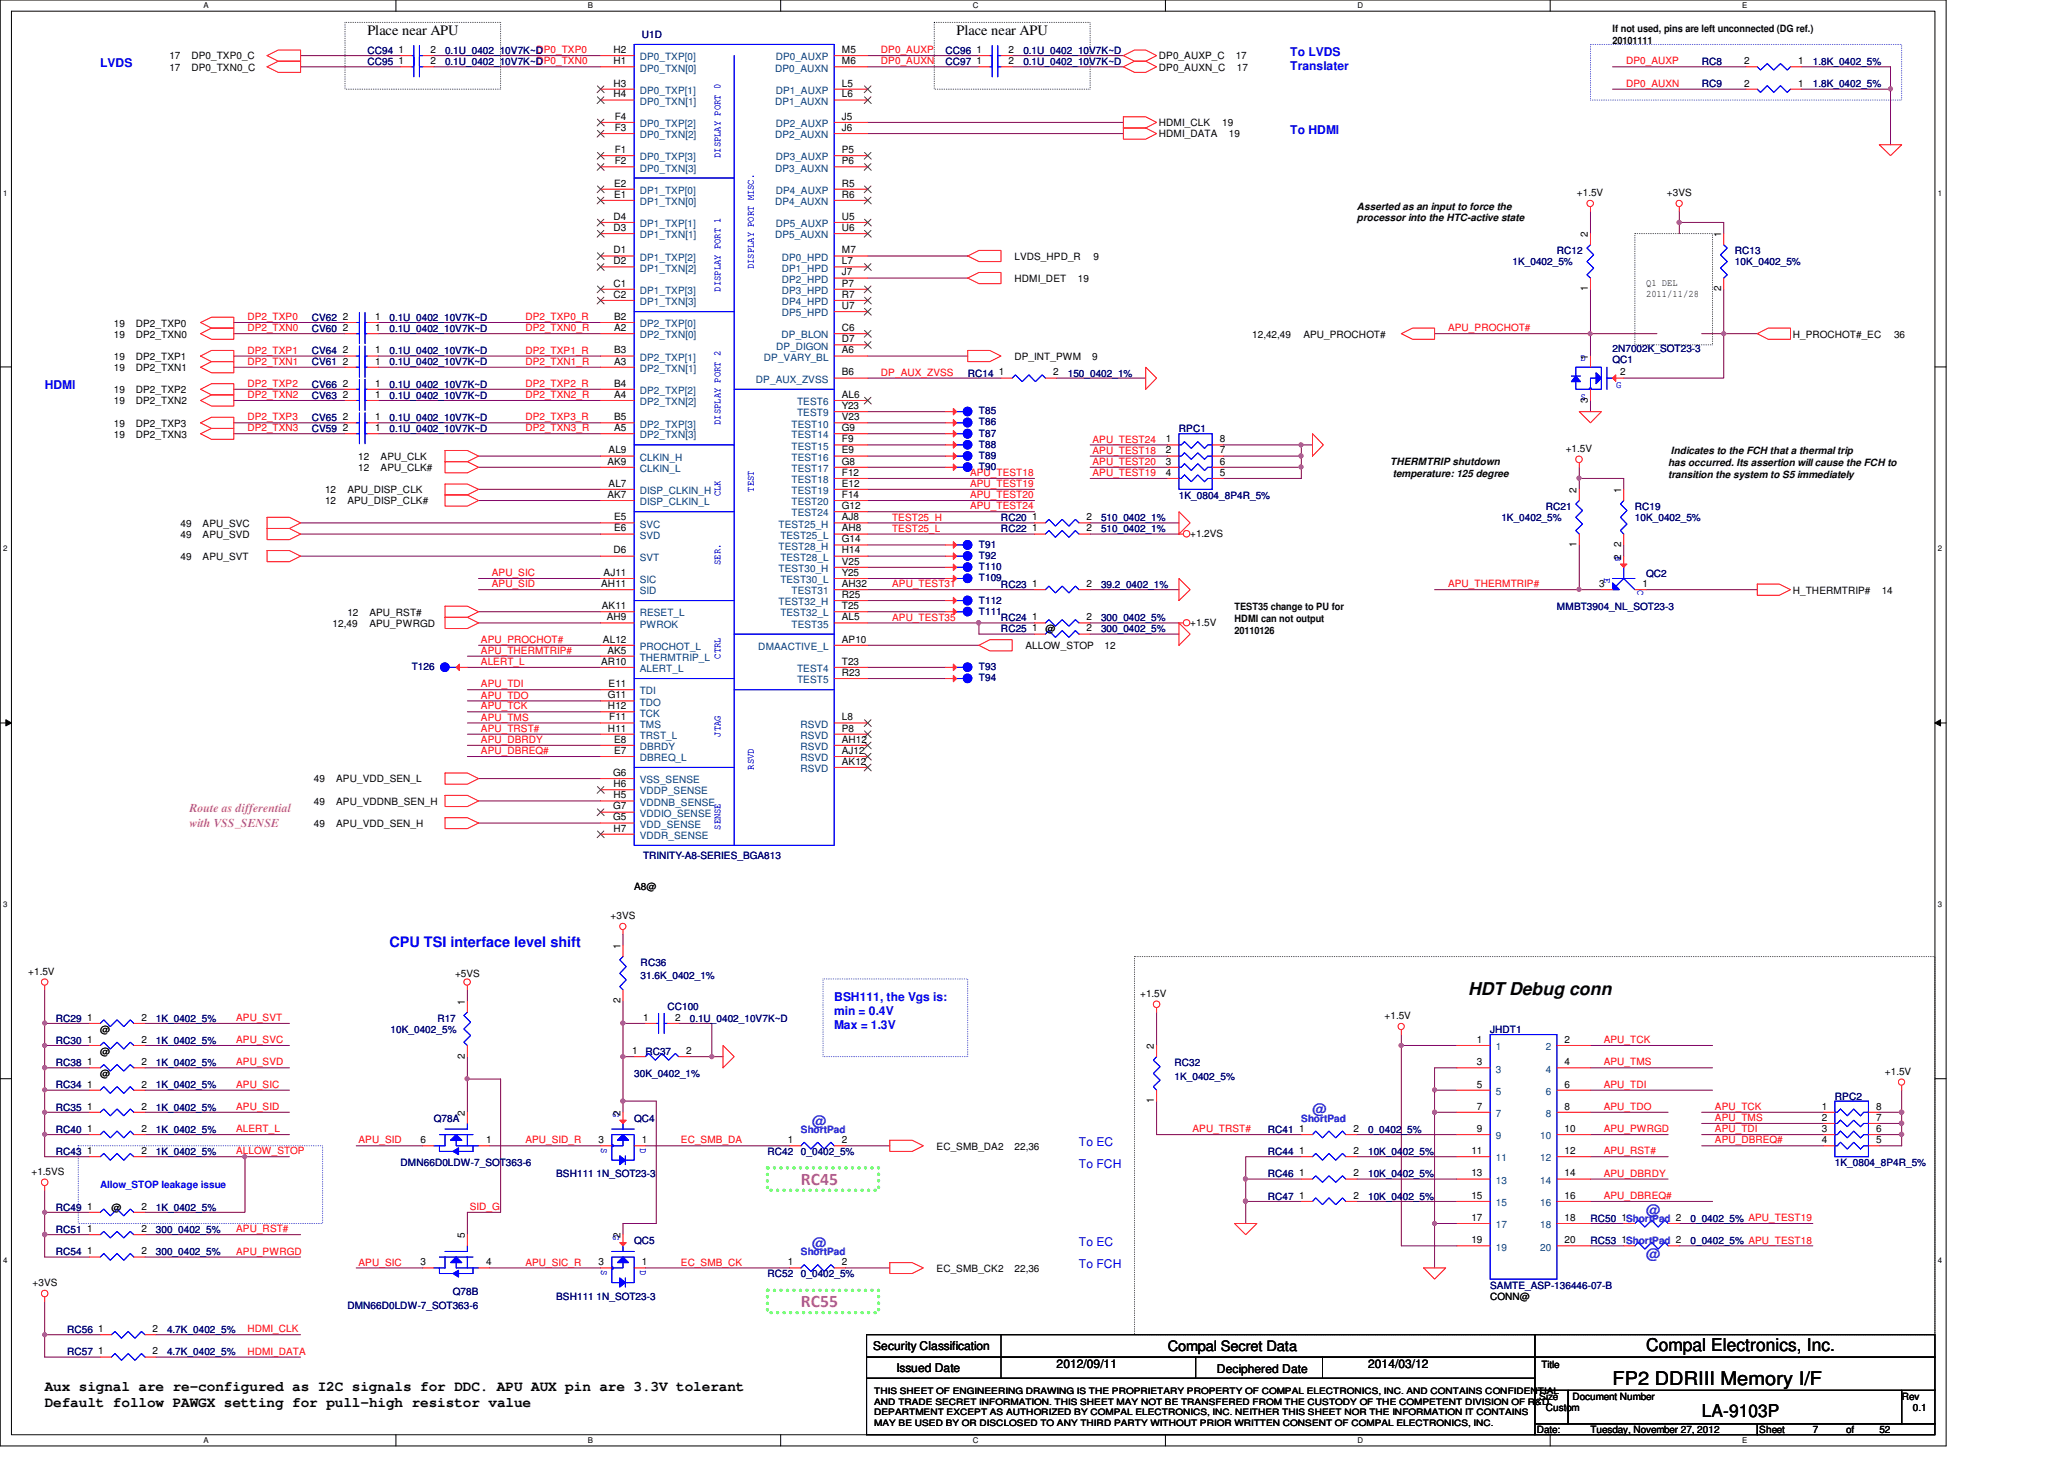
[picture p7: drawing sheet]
<svg xmlns="http://www.w3.org/2000/svg" width="297mm" height="210mm" viewBox="0 0 297 210" stroke-linecap="round" stroke-linejoin="round" font-family="sans-serif">
<defs><g id="words">
<text font-size="2.7" x="232.1" y="199.3">FP2 DDRIII Memory I/F</text>
<g font-size="2.5">
<text x="211.3" y="143.2">HDT Debug conn</text>
<text x="236.9" y="194.3">Compal Electronics, Inc.</text>
<text x="244.9" y="203.9">LA-9103P</text>
</g>
<g font-size="2.5" fill="#f0f">
<text x="115.3" y="170.4">RC45</text>
<text x="115.3" y="188">RC55</text>
</g>
<g font-size="2.1">
<text x="52.9" y="5.1">Place near APU</text>
<text x="137.7" y="5.1">Place near APU</text>
<text x="168.1" y="194.4">Compal Secret Data</text>
<text x="6.4" y="200.1">Aux signal are re-configured as I2C signals for DDC. APU AUX pin are 3.3V tolerant</text>
<text x="6.4" y="202.4">Default follow PAWGX setting for pull-high resistor value</text>
</g>
<text font-size="2.1" fill="#00f" x="56" y="136.3">CPU TSI interface level shift</text>
<g font-size="2.1" fill="#8000ff">
<text x="116.9" y="161.9">@</text>
<text x="188.9" y="160.3">@</text>
<text x="116.9" y="179.5">@</text>
<text x="236.9" y="174.8">@</text>
<text x="236.9" y="181.1">@</text>
</g>
<g font-size="1.7" fill="#00f">
<text x="14.4" y="9.6">LVDS</text>
<text x="185.7" y="8">To LVDS</text>
<text x="185.7" y="10">Translater</text>
<text x="185.7" y="19.2">To HDMI</text>
<text x="6.4" y="56">HDMI</text>
<text x="120.1" y="144">BSH111, the Vgs is:</text>
<text x="120.1" y="146">min = 0.4V</text>
<text x="120.1" y="148.1">Max = 1.3V</text>
<text x="155.3" y="164.8">To EC</text>
<text x="155.3" y="168">To FCH</text>
<text x="155.3" y="179.2">To EC</text>
<text x="155.3" y="182.5">To FCH</text>
</g>
<g font-size="1.7" fill="#f0f">
<text x="27.3" y="116.8">Route as differential</text>
<text x="27.3" y="118.9">with VSS_SENSE</text>
</g>
<g font-size="1.7">
<text x="125.7" y="194.3">Security Classification</text>
<text x="129" y="197.3">Issued Date</text>
<text x="152.1" y="196.8">2012/09/11</text>
<text x="175.1" y="197.5">Deciphered Date</text>
<text x="196.9" y="196.8">2014/03/12</text>
</g>
<g font-size="1.4" fill="#000080">
<text x="92.4" y="5.5">U1D</text>
<text x="52.9" y="7.7">CC94</text>
<text x="52.9" y="9.4">CC95</text>
<text x="64" y="7.7">0.1U_0402_10V7K~D</text>
<text x="64" y="9.4">0.1U_0402_10V7K~D</text>
<text x="136.1" y="7.7">CC96</text>
<text x="136.1" y="9.4">CC97</text>
<text x="147.3" y="7.7">0.1U_0402_10V7K~D</text>
<text x="147.3" y="9.4">0.1U_0402_10V7K~D</text>
<text x="244.9" y="9.4">RC8</text>
<text x="260.9" y="9.4">1.8K_0402_5%</text>
<text x="244.9" y="12.6">RC9</text>
<text x="260.9" y="12.6">1.8K_0402_5%</text>
<text x="217.7" y="38.2">1K_0402_5%</text>
<text x="224.1" y="36.6">RC12</text>
<text x="249.7" y="36.6">RC13</text>
<text x="249.7" y="38.2">10K_0402_5%</text>
<text x="44.9" y="47.8">CV60</text>
<text x="44.9" y="46.2">CV62</text>
<text x="56" y="47.8">0.1U_0402_10V7K~D</text>
<text x="56" y="46.2">0.1U_0402_10V7K~D</text>
<text x="44.9" y="52.6">CV61</text>
<text x="44.9" y="51">CV64</text>
<text x="56" y="52.6">0.1U_0402_10V7K~D</text>
<text x="56" y="51">0.1U_0402_10V7K~D</text>
<text x="232.1" y="52.2">QC1</text>
<text x="232.1" y="50.6">2N7002K_SOT23-3</text>
<text x="44.9" y="57.4">CV63</text>
<text x="44.9" y="55.8">CV66</text>
<text x="56" y="57.4">0.1U_0402_10V7K~D</text>
<text x="56" y="55.8">0.1U_0402_10V7K~D</text>
<text x="139.3" y="54.2">RC14</text>
<text x="140.9" y="59.6">T85</text>
<text x="153.7" y="54.2">150_0402_1%</text>
<text x="44.9" y="60.6">CV65</text>
<text x="44.9" y="62.2">CV59</text>
<text x="56" y="60.6">0.1U_0402_10V7K~D</text>
<text x="56" y="62.2">0.1U_0402_10V7K~D</text>
<text x="140.9" y="64.4">T88</text>
<text x="140.9" y="62.8">T87</text>
<text x="140.9" y="66">T89</text>
<text x="140.9" y="61.2">T86</text>
<text x="169.7" y="62.2">RPC1</text>
<text x="140.9" y="67.6">T90</text>
<text x="169.7" y="71.8">1K_0804_8P4R_5%</text>
<text x="144.1" y="76.6">RC22</text>
<text x="144.1" y="75">RC20</text>
<text x="158.4" y="76.6">510_0402_1%</text>
<text x="158.4" y="75">510_0402_1%</text>
<text x="216.1" y="75">1K_0402_5%</text>
<text x="222.5" y="73.4">RC21</text>
<text x="235.3" y="73.4">RC19</text>
<text x="235.3" y="75">10K_0402_5%</text>
<text x="140.9" y="78.8">T91</text>
<text x="140.9" y="80.4">T92</text>
<text x="140.9" y="83.6">T109</text>
<text x="140.9" y="82">T110</text>
<text x="236.9" y="83">QC2</text>
<text x="140.9" y="88.4">T111</text>
<text x="140.9" y="86.8">T112</text>
<text x="144.1" y="89.4">RC24</text>
<text x="144.1" y="84.6">RC23</text>
<text x="158.4" y="89.4">300_0402_5%</text>
<text x="158.4" y="84.6">39.2_0402_1%</text>
<text x="224.1" y="87.8">MMBT3904_NL_SOT23-3</text>
<text x="144.1" y="91">RC25</text>
<text x="158.4" y="91">300_0402_5%</text>
<text x="59.3" y="96.4">T126</text>
<text x="140.9" y="98">T94</text>
<text x="140.9" y="96.4">T93</text>
<text x="92.5" y="123.6">TRINITY-A8-SERIES_BGA813</text>
<text x="92.2" y="139">RC36</text>
<text x="92.2" y="140.9">31.6K_0402_1%</text>
<text x="8" y="147">RC29</text>
<text x="22.4" y="147">1K_0402_5%</text>
<text x="56.2" y="148.6">10K_0402_5%</text>
<text x="62.9" y="147">R17</text>
<text x="96.1" y="145.4">CC100</text>
<text x="99.3" y="147">0.1U_0402_10V7K~D</text>
<text x="214.5" y="148.6">JHDT1</text>
<text x="8" y="153.4">RC38</text>
<text x="8" y="150.2">RC30</text>
<text x="22.4" y="153.4">1K_0402_5%</text>
<text x="22.4" y="150.2">1K_0402_5%</text>
<text x="91.3" y="155">30K_0402_1%</text>
<text x="92.9" y="151.8">RC37</text>
<text x="169" y="153.4">RC32</text>
<text x="169" y="155.3">1K_0402_5%</text>
<text x="8" y="159.8">RC35</text>
<text x="8" y="156.6">RC34</text>
<text x="22.4" y="159.8">1K_0402_5%</text>
<text x="22.4" y="156.6">1K_0402_5%</text>
<text x="62.4" y="161.4">Q78A</text>
<text x="91.3" y="161.4">QC4</text>
<text x="264.1" y="158.2">RPC2</text>
<text x="8" y="163">RC40</text>
<text x="8" y="166.2">RC43</text>
<text x="22.4" y="163">1K_0402_5%</text>
<text x="22.4" y="166.2">1K_0402_5%</text>
<text x="57.7" y="167.8">DMN66D0LDW-7_SOT363-6</text>
<text x="110.4" y="166.2">RC42</text>
<text x="115.3" y="166.2">0_0402_5%</text>
<text x="182.5" y="166.2">RC44</text>
<text x="182.5" y="163">RC41</text>
<text x="196.9" y="166.2">10K_0402_5%</text>
<text x="196.9" y="163">0_0402_5%</text>
<text x="264.1" y="167.8">1K_0804_8P4R_5%</text>
<text x="80" y="169.4">BSH111 1N_SOT23-3</text>
<text x="182.5" y="169.4">RC46</text>
<text x="182.5" y="172.6">RC47</text>
<text x="196.9" y="169.4">10K_0402_5%</text>
<text x="196.9" y="172.6">10K_0402_5%</text>
<text x="8" y="177.4">RC51</text>
<text x="8" y="174.2">RC49</text>
<text x="22.4" y="177.4">300_0402_5%</text>
<text x="22.4" y="174.2">1K_0402_5%</text>
<text x="91.3" y="179">QC5</text>
<text x="228.9" y="175.8">RC50</text>
<text x="228.9" y="179">RC53</text>
<text x="243.3" y="175.8">0_0402_5% APU_TEST19</text>
<text x="243.3" y="179">0_0402_5% APU_TEST18</text>
<text x="8" y="180.6">RC54</text>
<text x="22.4" y="180.6">300_0402_5%</text>
<text x="110.4" y="183.8">RC52</text>
<text x="115.3" y="183.8">0_0402_5%</text>
<text x="214.5" y="185.4">SAMTE_ASP-136446-07-B</text>
<text x="9.6" y="191.8">RC56</text>
<text x="24" y="191.8">4.7K_0402_5%</text>
<text x="50" y="188.3">DMN66D0LDW-7_SOT363-6</text>
<text x="65.2" y="186.4">Q78B</text>
<text x="80" y="187">BSH111 1N_SOT23-3</text>
<text x="9.6" y="195">RC57</text>
<text x="24" y="195">4.7K_0402_5%</text>
</g>
<g font-size="1.4">
<text x="232.1" y="4.6">If not used, pins are left unconnected (DG ref.)</text>
<text x="24.4" y="8.6">17</text>
<text x="24.4" y="10.2">17</text>
<text x="27.6" y="8.6">DP0_TXP0_C</text>
<text x="27.6" y="10.2">DP0_TXN0_C</text>
<text x="57.4" y="7.6">1</text>
<text x="57.4" y="9.2">1</text>
<text x="62" y="7.6">2</text>
<text x="62" y="9.2">2</text>
<text x="88.3" y="7.6">H2</text>
<text x="88.3" y="9.2">H1</text>
<text x="121.2" y="9.2">M6</text>
<text x="121.2" y="7.6">M5</text>
<text x="140.5" y="7.6">1</text>
<text x="140.5" y="9.2">1</text>
<text x="145.2" y="7.6">2</text>
<text x="145.2" y="9.2">2</text>
<text x="166.8" y="8.6">DP0_AUXP_C</text>
<text x="166.8" y="10.2">DP0_AUXN_C</text>
<text x="177.8" y="8.6">17</text>
<text x="178" y="10.2">17</text>
<text x="232.1" y="6.3">20101111</text>
<text x="251" y="9.2">2</text>
<text x="258.8" y="9.2">1</text>
<text x="88.3" y="12.4">H3</text>
<text x="88.3" y="14">H4</text>
<text x="88.5" y="17.2">F4</text>
<text x="121.2" y="14">L6</text>
<text x="121.2" y="12.4">L5</text>
<text x="121.2" y="17.2">J5</text>
<text x="251" y="12.4">2</text>
<text x="258.8" y="12.4">1</text>
<text x="88.5" y="18.8">F3</text>
<text x="88.5" y="22">F1</text>
<text x="88.5" y="23.6">F2</text>
<text x="121.2" y="18.8">J6</text>
<text x="121.2" y="23.6">P6</text>
<text x="121.2" y="22">P5</text>
<text x="166.8" y="18.2">HDMI_CLK</text>
<text x="166.8" y="19.8">HDMI_DATA</text>
<text x="175.9" y="18.2">19</text>
<text x="176.9" y="19.8">19</text>
<text x="88.4" y="26.8">E2</text>
<text x="88.4" y="28.4">E1</text>
<text x="121.2" y="28.4">R6</text>
<text x="121.2" y="26.8">R5</text>
<text x="226.9" y="28.2">+1.5V</text>
<text x="239.9" y="28.2">+3VS</text>
<text x="88.3" y="31.6">D4</text>
<text x="88.3" y="33.2">D3</text>
<text x="121.2" y="33.2">U6</text>
<text x="121.2" y="31.6">U5</text>
<text x="195.3" y="30.1">Asserted as an input to force the</text>
<text x="195.3" y="31.8">processor into the HTC-active state</text>
<text x="228.5" y="34.1" transform="rotate(-90 228.5 34.1)">2</text>
<text x="247.7" y="34.1" transform="rotate(-90 247.7 34.1)">1</text>
<text x="88.3" y="36.4">D1</text>
<text x="88.3" y="38">D2</text>
<text x="88.3" y="41.2">C1</text>
<text x="121.2" y="36.4">M7</text>
<text x="121.2" y="38">L7</text>
<text x="121.2" y="39.6">J7</text>
<text x="121.2" y="41.2">P7</text>
<text x="146" y="40.6">HDMI_DET</text>
<text x="146" y="37.4">LVDS_HPD_R</text>
<text x="155.1" y="40.6">19</text>
<text x="157.4" y="37.4">9</text>
<text x="228.5" y="41.9" transform="rotate(-90 228.5 41.9)">1</text>
<text x="236.9" y="41.2">Q1 DEL</text>
<text x="247.7" y="41.9" transform="rotate(-90 247.7 41.9)">2</text>
<text x="16.4" y="47">19</text>
<text x="19.6" y="47">DP2_TXP0</text>
<text x="49.4" y="47.6">2</text>
<text x="49.4" y="46">2</text>
<text x="54" y="47.6">1</text>
<text x="54" y="46">1</text>
<text x="88.3" y="42.8">C2</text>
<text x="88.4" y="46">B2</text>
<text x="88.4" y="47.6">A2</text>
<text x="121.2" y="47.6">C6</text>
<text x="121.2" y="42.8">R7</text>
<text x="121.2" y="44.4">U7</text>
<text x="236.9" y="42.8">2011/11/28</text>
<text x="16.4" y="53.4">19</text>
<text x="16.4" y="51.8">19</text>
<text x="16.4" y="48.6">19</text>
<text x="19.6" y="53.4">DP2_TXN1</text>
<text x="19.6" y="51.8">DP2_TXP1</text>
<text x="19.6" y="48.6">DP2_TXN0</text>
<text x="49.4" y="52.5">2</text>
<text x="49.4" y="50.8">2</text>
<text x="54" y="52.5">1</text>
<text x="54" y="50.8">1</text>
<text x="88.4" y="50.8">B3</text>
<text x="88.4" y="52.5">A3</text>
<text x="121.2" y="49.2">D7</text>
<text x="121.2" y="50.8">A6</text>
<text x="146" y="51.8">DP_INT_PWM</text>
<text x="157.2" y="51.8">9</text>
<text x="180.2" y="48.6">12,42,49</text>
<text x="187.6" y="48.6">APU_PROCHOT#</text>
<text x="228.5" y="51.7" transform="rotate(-90 228.5 51.7)">1</text>
<text x="258" y="48.6">H_PROCHOT#_EC</text>
<text x="272.6" y="48.6">36</text>
<text x="16.4" y="58.2">19</text>
<text x="16.4" y="56.6">19</text>
<text x="19.6" y="58.2">DP2_TXN2</text>
<text x="19.6" y="56.6">DP2_TXP2</text>
<text x="49.4" y="57.2">2</text>
<text x="49.4" y="55.6">2</text>
<text x="54" y="57.2">1</text>
<text x="54" y="55.6">1</text>
<text x="88.4" y="55.6">B4</text>
<text x="88.4" y="57.2">A4</text>
<text x="121.2" y="54">B6</text>
<text x="121.2" y="57.2">AL6</text>
<text x="121.2" y="58.8">Y23</text>
<text x="143.8" y="54">1</text>
<text x="151.5" y="54">2</text>
<text x="228.5" y="57.9" transform="rotate(-90 228.5 57.9)">3</text>
<text x="233.2" y="54">2</text>
<text x="16.4" y="63">19</text>
<text x="16.4" y="61.4">19</text>
<text x="19.6" y="63">DP2_TXN3</text>
<text x="19.6" y="61.4">DP2_TXP3</text>
<text x="49.4" y="60.5">2</text>
<text x="49.4" y="62">2</text>
<text x="54" y="60.5">1</text>
<text x="54" y="62">1</text>
<text x="87.6" y="65.2">AL9</text>
<text x="88.4" y="60.5">B5</text>
<text x="88.4" y="62">A5</text>
<text x="121.2" y="60.5">V23</text>
<text x="121.2" y="62">G9</text>
<text x="121.2" y="63.6">F9</text>
<text x="121.2" y="65.2">E9</text>
<text x="167.8" y="63.6">1</text>
<text x="167.8" y="65.2">2</text>
<text x="175.6" y="63.6">8</text>
<text x="175.6" y="65.2">7</text>
<text x="225.3" y="65.1">+1.5V</text>
<text x="240.5" y="65.3">Indicates to the FCH that a thermal trip</text>
<text x="46.8" y="71">12</text>
<text x="50" y="71">APU_DISP_CLK</text>
<text x="51.6" y="66.2">12</text>
<text x="51.6" y="67.8">12</text>
<text x="54.8" y="66.2">APU_CLK</text>
<text x="54.8" y="67.8">APU_CLK#</text>
<text x="87.4" y="66.8">AK9</text>
<text x="87.4" y="71.6">AK7</text>
<text x="87.6" y="70">AL7</text>
<text x="121.2" y="66.8">G8</text>
<text x="121.2" y="68.5">F12</text>
<text x="121.2" y="70">E12</text>
<text x="121.2" y="71.6">F14</text>
<text x="167.8" y="66.8">3</text>
<text x="167.8" y="68.5">4</text>
<text x="175.6" y="66.8">6</text>
<text x="175.6" y="68.5">5</text>
<text x="200.1" y="66.9">THERMTRIP shutdown</text>
<text x="200.4" y="68.6">temperature: 125 degree</text>
<text x="226.9" y="70.9" transform="rotate(-90 226.9 70.9)">2</text>
<text x="233.3" y="70.9" transform="rotate(-90 233.3 70.9)">1</text>
<text x="240.1" y="67">has occurred. Its assertion will cause the FCH to</text>
<text x="240.1" y="68.7">transition the system to S5 immediately</text>
<text x="26" y="75.8">49</text>
<text x="26" y="77.4">49</text>
<text x="29.2" y="75.8">APU_SVC</text>
<text x="29.2" y="77.4">APU_SVD</text>
<text x="46.8" y="72.6">12</text>
<text x="50" y="72.6">APU_DISP_CLK#</text>
<text x="88.4" y="74.8">E5</text>
<text x="88.4" y="76.5">E6</text>
<text x="121.2" y="74.8">AJ8</text>
<text x="121.2" y="73.2">G12</text>
<text x="121.2" y="76.5">AH8</text>
<text x="148.5" y="76.5">1</text>
<text x="148.5" y="74.8">1</text>
<text x="156.4" y="76.5">2</text>
<text x="156.4" y="74.8">2</text>
<text x="171.3" y="77.2">+1.2VS</text>
<text x="26" y="80.6">49</text>
<text x="29.2" y="80.6">APU_SVT</text>
<text x="86.9" y="82.8">AJ11</text>
<text x="88.3" y="79.6">D6</text>
<text x="121.2" y="78">G14</text>
<text x="121.2" y="81.2">V25</text>
<text x="121.2" y="79.6">H14</text>
<text x="121.2" y="82.8">Y25</text>
<text x="226.9" y="78.7" transform="rotate(-90 226.9 78.7)">1</text>
<text x="233.3" y="80.5" transform="rotate(-90 233.3 80.5)">2</text>
<text x="233.3" y="78.7" transform="rotate(-90 233.3 78.7)">2</text>
<text x="50" y="88.6">12</text>
<text x="53.2" y="88.6">APU_RST#</text>
<text x="86.5" y="84.5">AH11</text>
<text x="86.6" y="87.6">AK11</text>
<text x="87.3" y="89.2">AH9</text>
<text x="121.2" y="86">R25</text>
<text x="121.2" y="84.5">AH32</text>
<text x="121.2" y="89.2">AL5</text>
<text x="121.2" y="87.6">T25</text>
<text x="148.5" y="89.2">1</text>
<text x="148.5" y="84.5">1</text>
<text x="156.4" y="89.2">2</text>
<text x="156.4" y="84.5">2</text>
<text x="177.7" y="87.8">TEST35 change to PU for</text>
<text x="177.7" y="89.5">HDMI can not output</text>
<text x="230.2" y="84.5">3</text>
<text x="236.4" y="84.5">1</text>
<text x="258" y="85.4">H_THERMTRIP#</text>
<text x="270.8" y="85.4">14</text>
<text x="47.9" y="90.2">12,49</text>
<text x="53.2" y="90.2">APU_PWRGD</text>
<text x="86.5" y="95.6">AR10</text>
<text x="86.8" y="92.5">AL12</text>
<text x="87.4" y="94">AK5</text>
<text x="121.2" y="92.5">AP10</text>
<text x="121.2" y="95.6">T23</text>
<text x="147.6" y="93.4">ALLOW_STOP</text>
<text x="148.5" y="90.8">1</text>
<text x="150.4" y="91">@</text>
<text x="156.4" y="90.8">2</text>
<text x="159" y="93.4">12</text>
<text x="171.3" y="90">+1.5V</text>
<text x="177.7" y="91.2">20110126</text>
<text x="87.5" y="100.5">G11</text>
<text x="87.6" y="98.8">E11</text>
<text x="121.2" y="97.2">R23</text>
<text x="87.5" y="102">H12</text>
<text x="87.5" y="105.2">H11</text>
<text x="87.7" y="103.6">F11</text>
<text x="88.4" y="106.8">E8</text>
<text x="121.2" y="103.6">L8</text>
<text x="121.2" y="105.2">P8</text>
<text x="121.2" y="106.8">AH12</text>
<text x="45.2" y="112.6">49</text>
<text x="48.4" y="112.6">APU_VDD_SEN_L</text>
<text x="88.3" y="111.6">G6</text>
<text x="88.3" y="113.2">H6</text>
<text x="88.4" y="108.5">E7</text>
<text x="121.2" y="108.5">AJ12</text>
<text x="121.2" y="110">AK12</text>
<text x="45.2" y="119">49</text>
<text x="45.2" y="115.8">49</text>
<text x="48.4" y="119">APU_VDD_SEN_H</text>
<text x="48.4" y="115.8">APU_VDDNB_SEN_H</text>
<text x="88.3" y="116.5">G7</text>
<text x="88.3" y="118">G5</text>
<text x="88.3" y="114.9">H5</text>
<text x="88.3" y="119.6">H7</text>
<text x="91.3" y="128.1">A8@</text>
<text x="87.9" y="132.2">+3VS</text>
<text x="89.3" y="136.5" transform="rotate(-90 89.3 136.5)">1</text>
<text x="4.1" y="140.3">+1.5V</text>
<text x="65.5" y="140.6">+5VS</text>
<text x="164.1" y="143.5">+1.5V</text>
<text x="12.5" y="146.9">1</text>
<text x="14.4" y="148.6">@</text>
<text x="20.4" y="146.9">2</text>
<text x="66.9" y="144.5" transform="rotate(-90 66.9 144.5)">1</text>
<text x="89.3" y="144.3" transform="rotate(-90 89.3 144.3)">2</text>
<text x="92.5" y="146.9">1</text>
<text x="97.2" y="146.9">2</text>
<text x="199.3" y="146.6">+1.5V</text>
<text x="12.5" y="153.2">1</text>
<text x="12.5" y="150">1</text>
<text x="14.4" y="155">@</text>
<text x="14.4" y="151.8">@</text>
<text x="20.4" y="153.2">2</text>
<text x="20.4" y="150">2</text>
<text x="66.9" y="152.3" transform="rotate(-90 66.9 152.3)">2</text>
<text x="91" y="151.6">1</text>
<text x="98.8" y="151.6">2</text>
<text x="166.1" y="150.9" transform="rotate(-90 166.1 150.9)">2</text>
<text x="212.6" y="150">1</text>
<text x="212.6" y="153.2">3</text>
<text x="225.2" y="150">2</text>
<text x="225.2" y="153.2">4</text>
<text x="271.3" y="154.6">+1.5V</text>
<text x="12.5" y="159.6">1</text>
<text x="12.5" y="156.5">1</text>
<text x="20.4" y="159.6">2</text>
<text x="20.4" y="156.5">2</text>
<text x="66.9" y="160.5" transform="rotate(-90 66.9 160.5)">2</text>
<text x="89.3" y="160.5" transform="rotate(-90 89.3 160.5)">2</text>
<text x="166.1" y="158.7" transform="rotate(-90 166.1 158.7)">1</text>
<text x="212.6" y="156.5">5</text>
<text x="212.6" y="159.6">7</text>
<text x="225.2" y="156.5">6</text>
<text x="225.2" y="159.6">8</text>
<text x="262.2" y="159.6">1</text>
<text x="262.2" y="161.2">2</text>
<text x="270" y="159.6">8</text>
<text x="270" y="161.2">7</text>
<text x="12.5" y="162.9">1</text>
<text x="12.5" y="166">1</text>
<text x="20.4" y="162.9">2</text>
<text x="20.4" y="166">2</text>
<text x="60.5" y="164.5">6</text>
<text x="70" y="164.5">1</text>
<text x="86.1" y="164.5">3</text>
<text x="92.4" y="164.5">1</text>
<text x="113.4" y="164.5">1</text>
<text x="121.2" y="164.5">2</text>
<text x="134.8" y="165.4">EC_SMB_DA2</text>
<text x="146" y="165.4">22,36</text>
<text x="187" y="166">1</text>
<text x="187" y="162.9">1</text>
<text x="194.8" y="166">2</text>
<text x="194.8" y="162.9">2</text>
<text x="211.7" y="166">11</text>
<text x="212.6" y="162.9">9</text>
<text x="225.2" y="162.9">10</text>
<text x="225.2" y="166">12</text>
<text x="262.2" y="162.9">3</text>
<text x="262.2" y="164.5">4</text>
<text x="270" y="162.9">6</text>
<text x="270" y="164.5">5</text>
<text x="4.5" y="169.1">+1.5VS</text>
<text x="187" y="169.2">1</text>
<text x="187" y="172.5">1</text>
<text x="194.8" y="169.2">2</text>
<text x="194.8" y="172.5">2</text>
<text x="211.7" y="169.2">13</text>
<text x="211.7" y="172.5">15</text>
<text x="225.2" y="169.2">14</text>
<text x="225.2" y="172.5">16</text>
<text x="12.5" y="177.2">1</text>
<text x="12.5" y="174">1</text>
<text x="16" y="174.2">@</text>
<text x="20.4" y="177.2">2</text>
<text x="20.4" y="174">2</text>
<text x="66.9" y="178.1" transform="rotate(-90 66.9 178.1)">5</text>
<text x="89.3" y="178.1" transform="rotate(-90 89.3 178.1)">2</text>
<text x="211.7" y="175.6">17</text>
<text x="211.7" y="178.9">19</text>
<text x="225.2" y="175.6">18</text>
<text x="225.2" y="178.9">20</text>
<text x="233.4" y="175.6">1ShortPad 2</text>
<text x="233.4" y="178.9">1ShortPad 2</text>
<text x="4.7" y="185.1">+3VS</text>
<text x="12.5" y="180.5">1</text>
<text x="20.4" y="180.5">2</text>
<text x="60.5" y="182">3</text>
<text x="70" y="182">4</text>
<text x="86.1" y="182">3</text>
<text x="92.4" y="182">1</text>
<text x="113.4" y="182">1</text>
<text x="121.2" y="182">2</text>
<text x="134.8" y="183">EC_SMB_CK2</text>
<text x="146" y="183">22,36</text>
<text x="14.1" y="191.6">1</text>
<text x="22" y="191.6">2</text>
<text x="214.5" y="187">CONN@</text>
<text x="14.1" y="194.9">1</text>
<text x="22" y="194.9">2</text>
<text x="221.8" y="196.8">Title</text>
<text x="221.5" y="201.4">Size</text>
<text x="222.5" y="203">Custom</text>
<text x="226.3" y="201.4">Document Number</text>
<text x="273.7" y="201.4">Rev</text>
<text x="275.3" y="203">0.1</text>
<text x="221.2" y="206.2">Date:</text>
<text x="228.9" y="206.2">Tuesday, November 27, 2012</text>
<text x="253.2" y="206.2">Sheet</text>
<text x="260.9" y="206.2">7</text>
<text x="265.7" y="206.2">of</text>
<text x="270.5" y="206.2">52</text>
</g>
<g font-size="1.4" fill="#f00">
<text x="77.2" y="7.7">DP0_TXP0</text>
<text x="77.2" y="9.3">DP0_TXN0</text>
<text x="126.8" y="7.7">DP0_AUXP</text>
<text x="126.8" y="9.3">DP0_AUXN</text>
<text x="234" y="9.3">DP0_AUXP</text>
<text x="234" y="12.5">DP0_AUXN</text>
<text x="35.6" y="47.7">DP2_TXN0</text>
<text x="35.6" y="46.1">DP2_TXP0</text>
<text x="75.6" y="47.7">DP2_TXN0_R</text>
<text x="75.6" y="46.1">DP2_TXP0_R</text>
<text x="208.4" y="47.7">APU_PROCHOT#</text>
<text x="35.6" y="50.9">DP2_TXP1</text>
<text x="35.6" y="52.5">DP2_TXN1</text>
<text x="75.6" y="50.9">DP2_TXP1_R</text>
<text x="75.6" y="52.5">DP2_TXN1_R</text>
<text x="35.6" y="57.3">DP2_TXN2</text>
<text x="35.6" y="55.7">DP2_TXP2</text>
<text x="75.6" y="57.3">DP2_TXN2_R</text>
<text x="75.6" y="55.7">DP2_TXP2_R</text>
<text x="126.8" y="54.1">DP_AUX_ZVSS</text>
<text x="35.6" y="62.1">DP2_TXN3</text>
<text x="35.6" y="60.5">DP2_TXP3</text>
<text x="75.6" y="62.1">DP2_TXN3_R</text>
<text x="75.6" y="60.5">DP2_TXP3_R</text>
<text x="157.2" y="63.7">APU_TEST24</text>
<text x="157.2" y="65.3">APU_TEST18</text>
<text x="139.6" y="68.5">APU_TEST18</text>
<text x="139.6" y="70.1">APU_TEST19</text>
<text x="139.6" y="71.7">APU_TEST20</text>
<text x="157.2" y="66.9">APU_TEST20</text>
<text x="157.2" y="68.5">APU_TEST19</text>
<text x="128.4" y="74.9">TEST25_H</text>
<text x="128.4" y="76.5">TEST25_L</text>
<text x="139.6" y="73.3">APU_TEST24</text>
<text x="70.8" y="82.9">APU_SIC</text>
<text x="70.8" y="84.5">APU_SID</text>
<text x="128.4" y="84.5">APU_TEST31</text>
<text x="128.4" y="89.3">APU_TEST35</text>
<text x="208.4" y="84.5">APU_THERMTRIP#</text>
<text x="69.2" y="94.1">APU_THERMTRIP#</text>
<text x="69.2" y="95.7">ALERT_L</text>
<text x="69.2" y="92.5">APU_PROCHOT#</text>
<text x="69.2" y="98.9">APU_TDI</text>
<text x="69.2" y="100.5">APU_TDO</text>
<text x="69.2" y="102.1">APU_TCK</text>
<text x="69.2" y="103.7">APU_TMS</text>
<text x="69.2" y="105.3">APU_TRST#</text>
<text x="69.2" y="106.9">APU_DBRDY</text>
<text x="69.2" y="108.5">APU_DBREQ#</text>
<text x="34" y="146.9">APU_SVT</text>
<text x="34" y="150.1">APU_SVC</text>
<text x="34" y="153.3">APU_SVD</text>
<text x="230.8" y="150.1">APU_TCK</text>
<text x="230.8" y="153.3">APU_TMS</text>
<text x="34" y="156.5">APU_SIC</text>
<text x="34" y="159.7">APU_SID</text>
<text x="230.8" y="156.5">APU_TDI</text>
<text x="230.8" y="159.7">APU_TDO</text>
<text x="246.8" y="159.7">APU_TCK</text>
<text x="246.8" y="161.3">APU_TMS</text>
<text x="34" y="162.9">ALERT_L</text>
<text x="34" y="166.1">ALLOW_STOP</text>
<text x="51.6" y="164.5">APU_SID</text>
<text x="75.6" y="164.5">APU_SID_R</text>
<text x="98" y="164.5">EC_SMB_DA</text>
<text x="171.6" y="162.9">APU_TRST#</text>
<text x="230.8" y="162.9">APU_PWRGD</text>
<text x="230.8" y="166.1">APU_RST#</text>
<text x="246.8" y="164.5">APU_DBREQ#</text>
<text x="246.8" y="162.9">APU_TDI</text>
<text x="230.8" y="169.3">APU_DBRDY</text>
<text x="230.8" y="172.5">APU_DBREQ#</text>
<text x="34" y="177.3">APU_RST#</text>
<text x="67.6" y="174.1">SID_G</text>
<text x="34" y="180.5">APU_PWRGD</text>
<text x="51.6" y="182.1">APU_SIC</text>
<text x="75.6" y="182.1">APU_SIC_R</text>
<text x="98" y="182.1">EC_SMB_CK</text>
<text x="35.6" y="191.7">HDMI_CLK</text>
<text x="35.6" y="194.9">HDMI_DATA</text>
</g>
<g font-size="1.4" fill="#004080">
<text x="92.1" y="8.7">DP0_TXP[0]</text>
<text x="92.1" y="10.3">DP0_TXN[0]</text>
<text x="111.5" y="10.3">DP0_AUXN</text>
<text x="111.6" y="8.7">DP0_AUXP</text>
<text x="92.1" y="13.5">DP0_TXP[1]</text>
<text x="92.1" y="15.1">DP0_TXN[1]</text>
<text x="111.5" y="15.1">DP1_AUXN</text>
<text x="111.6" y="13.5">DP1_AUXP</text>
<text x="92.1" y="18.3">DP0_TXP[2]</text>
<text x="92.1" y="19.9">DP0_TXN[2]</text>
<text x="92.1" y="23.1">DP0_TXP[3]</text>
<text x="111.5" y="19.9">DP2_AUXN</text>
<text x="111.6" y="18.3">DP2_AUXP</text>
<text x="111.6" y="23.1">DP3_AUXP</text>
<text x="92.1" y="24.7">DP0_TXN[3]</text>
<text x="92.1" y="27.9">DP1_TXP[0]</text>
<text x="92.1" y="29.5">DP1_TXN[0]</text>
<text x="111.5" y="24.7">DP3_AUXN</text>
<text x="111.5" y="29.5">DP4_AUXN</text>
<text x="111.6" y="27.9">DP4_AUXP</text>
<text x="92.1" y="32.7">DP1_TXP[1]</text>
<text x="92.1" y="34.3">DP1_TXN[1]</text>
<text x="111.5" y="34.3">DP5_AUXN</text>
<text x="111.6" y="32.7">DP5_AUXP</text>
<text x="92.1" y="37.5">DP1_TXP[2]</text>
<text x="92.1" y="39.1">DP1_TXN[2]</text>
<text x="112.5" y="37.5">DP0_HPD</text>
<text x="112.5" y="39.1">DP1_HPD</text>
<text x="112.5" y="40.7">DP2_HPD</text>
<text x="92.1" y="42.3">DP1_TXP[3]</text>
<text x="92.1" y="43.9">DP1_TXN[3]</text>
<text x="92.1" y="47.1">DP2_TXP[0]</text>
<text x="112.5" y="42.3">DP3_HPD</text>
<text x="112.5" y="43.9">DP4_HPD</text>
<text x="112.5" y="45.5">DP5_HPD</text>
<text x="92.1" y="48.7">DP2_TXN[0]</text>
<text x="92.1" y="51.9">DP2_TXP[1]</text>
<text x="92.1" y="53.5">DP2_TXN[1]</text>
<text x="109.9" y="51.9">DP_VARY_BL</text>
<text x="111.7" y="50.3">DP_DIGON</text>
<text x="112.5" y="48.7">DP_BLON</text>
<text x="92.1" y="56.7">DP2_TXP[2]</text>
<text x="92.1" y="58.3">DP2_TXN[2]</text>
<text x="108.8" y="55.1">DP_AUX_ZVSS</text>
<text x="114.7" y="58.3">TEST6</text>
<text x="114.7" y="59.9">TEST9</text>
<text x="92.1" y="61.5">DP2_TXP[3]</text>
<text x="92.1" y="63.1">DP2_TXN[3]</text>
<text x="113.9" y="61.5">TEST10</text>
<text x="113.9" y="63.1">TEST14</text>
<text x="113.9" y="64.7">TEST15</text>
<text x="92.1" y="66.3">CLKIN_H</text>
<text x="92.1" y="67.9">CLKIN_L</text>
<text x="92.1" y="71.1">DISP_CLKIN_H</text>
<text x="113.9" y="66.3">TEST16</text>
<text x="113.9" y="67.9">TEST17</text>
<text x="113.9" y="69.5">TEST18</text>
<text x="113.9" y="71.1">TEST19</text>
<text x="92.1" y="72.7">DISP_CLKIN_L</text>
<text x="92.1" y="75.9">SVC</text>
<text x="92.1" y="77.5">SVD</text>
<text x="112.1" y="75.9">TEST25_H</text>
<text x="112.3" y="77.5">TEST25_L</text>
<text x="113.9" y="72.7">TEST20</text>
<text x="113.9" y="74.3">TEST24</text>
<text x="92.1" y="80.7">SVT</text>
<text x="92.1" y="83.9">SIC</text>
<text x="112.1" y="79.1">TEST28_H</text>
<text x="112.1" y="82.3">TEST30_H</text>
<text x="112.3" y="80.7">TEST28_L</text>
<text x="112.3" y="83.9">TEST30_L</text>
<text x="92.1" y="85.5">SID</text>
<text x="92.1" y="88.7">RESET_L</text>
<text x="112.1" y="87.1">TEST32_H</text>
<text x="112.3" y="88.7">TEST32_L</text>
<text x="113.9" y="85.5">TEST31</text>
<text x="92.1" y="90.3">PWROK</text>
<text x="92.1" y="93.5">PROCHOT_L</text>
<text x="92.1" y="95.1">THERMTRIP_L</text>
<text x="109.1" y="93.5">DMAACTIVE_L</text>
<text x="113.9" y="90.3">TEST35</text>
<text x="92.1" y="96.7">ALERT_L</text>
<text x="92.1" y="99.9">TDI</text>
<text x="92.1" y="101.5">TDO</text>
<text x="114.7" y="96.7">TEST4</text>
<text x="114.7" y="98.3">TEST5</text>
<text x="92.1" y="103.1">TCK</text>
<text x="92.1" y="104.7">TMS</text>
<text x="92.1" y="106.3">TRST_L</text>
<text x="92.1" y="107.9">DBRDY</text>
<text x="115.2" y="104.7">RSVD</text>
<text x="115.2" y="106.3">RSVD</text>
<text x="115.2" y="107.9">RSVD</text>
<text x="92.1" y="109.5">DBREQ_L</text>
<text x="92.1" y="112.7">VSS_SENSE</text>
<text x="115.2" y="109.5">RSVD</text>
<text x="115.2" y="111.1">RSVD</text>
<text x="92.1" y="114.3">VDDP_SENSE</text>
<text x="92.1" y="115.9">VDDNB_SENSE</text>
<text x="92.1" y="117.5">VDDIO_SENSE</text>
<text x="92.1" y="119.1">VDD_SENSE</text>
<text x="92.1" y="120.7">VDDR_SENSE</text>
<text x="215.3" y="151.1">1</text>
<text x="215.3" y="154.3">3</text>
<text x="222.5" y="151.1">2</text>
<text x="222.5" y="154.3">4</text>
<text x="215.3" y="157.5">5</text>
<text x="215.3" y="160.7">7</text>
<text x="222.5" y="157.5">6</text>
<text x="222.5" y="160.7">8</text>
<text x="215.3" y="163.9">9</text>
<text x="215.3" y="167.1">11</text>
<text x="221.7" y="163.9">10</text>
<text x="221.7" y="167.1">12</text>
<text x="215.3" y="170.3">13</text>
<text x="215.3" y="173.5">15</text>
<text x="221.7" y="170.3">14</text>
<text x="221.7" y="173.5">16</text>
<text x="215.3" y="176.7">17</text>
<text x="215.3" y="179.9">19</text>
<text x="221.7" y="176.7">18</text>
<text x="221.7" y="179.9">20</text>
</g>
<g font-size="1.4" fill="#00f">
<text x="103.7" y="22.7" transform="rotate(-90 103.7 22.7)">DISPLAY PORT 0</text>
<text x="103.7" y="42" transform="rotate(-90 103.7 42)">DISPLAY PORT 1</text>
<text x="108.5" y="38.7" transform="rotate(-90 108.5 38.7)">DISPLAY PORT MISC.</text>
<text x="227.5" y="51.9">D</text>
<text x="227.5" y="57.5">S</text>
<text x="232.6" y="55.8">G</text>
<text x="103.7" y="61.1" transform="rotate(-90 103.7 61.1)">DISPLAY PORT 2</text>
<text x="103.7" y="71.4" transform="rotate(-90 103.7 71.4)">CLK</text>
<text x="108.5" y="70.7" transform="rotate(-90 108.5 70.7)">TEST</text>
<text x="103.7" y="81.3" transform="rotate(-90 103.7 81.3)">SER.</text>
<text x="230.8" y="83.2" transform="rotate(90 230.8 83.2)">E</text>
<text x="232.4" y="80" transform="rotate(90 232.4 80)">B</text>
<text x="235.7" y="84.8" transform="rotate(90 235.7 84.8)">C</text>
<text x="103.7" y="94.7" transform="rotate(-90 103.7 94.7)">CTRL</text>
<text x="103.7" y="106" transform="rotate(-90 103.7 106)">JTAG</text>
<text x="108.5" y="110.7" transform="rotate(-90 108.5 110.7)">RSVD</text>
<text x="103.7" y="119.4" transform="rotate(-90 103.7 119.4)">SENSE</text>
<text x="88.3" y="160" transform="rotate(90 88.3 160)">G</text>
<text x="86.5" y="165.1" transform="rotate(90 86.5 165.1)">S</text>
<text x="92.1" y="165.1" transform="rotate(90 92.1 165.1)">D</text>
<text x="14.4" y="171">Allow_STOP leakage issue</text>
<text x="88.3" y="177.6" transform="rotate(90 88.3 177.6)">G</text>
<text x="86.5" y="182.8" transform="rotate(90 86.5 182.8)">S</text>
<text x="92.1" y="182.8" transform="rotate(90 92.1 182.8)">D</text>
</g>
<g font-size="1.4" fill="#8000ff">
<text x="187.3" y="161.4">ShortPad</text>
<text x="115.3" y="163">ShortPad</text>
<text x="115.3" y="180.6">ShortPad</text>
</g>
<g font-size="1.3">
<text x="125.8" y="200.6">THIS SHEET OF ENGINEERING DRAWING IS THE PROPRIETARY PROPERTY OF COMPAL ELECTRONICS, INC. AND CONTAINS CONFIDENTIAL</text>
<text x="125.8" y="202.1">AND TRADE SECRET INFORMATION. THIS SHEET MAY NOT BE TRANSFERED FROM THE CUSTODY OF THE COMPETENT DIVISION OF R&amp;D</text>
<text x="125.8" y="203.6">DEPARTMENT EXCEPT AS AUTHORIZED BY COMPAL ELECTRONICS, INC. NEITHER THIS SHEET NOR THE INFORMATION IT CONTAINS</text>
<text x="125.8" y="205.1">MAY BE USED BY OR DISCLOSED TO ANY THIRD PARTY WITHOUT PRIOR WRITTEN CONSENT OF COMPAL ELECTRONICS, INC.</text>
</g>
<g font-size="1.1">
<text x="29.3" y="1.1">A</text>
<text x="84.6" y="1.1">B</text>
<text x="140" y="1.1">C</text>
<text x="195.4" y="1.1">D</text>
<text x="250.7" y="1.1">E</text>
<text x=".5" y="28.2">1</text>
<text x="278.9" y="28.2">1</text>
<text x=".5" y="79.3">2</text>
<text x="278.9" y="79.3">2</text>
<text x=".5" y="130.6">3</text>
<text x="278.9" y="130.6">3</text>
<text x=".5" y="181.7">4</text>
<text x="278.9" y="181.7">4</text>
<text x="29.3" y="207.6">A</text>
<text x="84.6" y="207.6">B</text>
<text x="140" y="207.6">C</text>
<text x="195.4" y="207.6">D</text>
<text x="250.7" y="207.6">E</text>
</g>
</g></defs>
<path d="M0 0h280.1v208h-280.1zM1.6 1.6h276.9v204.8h-276.9z" fill="none" stroke="#000" stroke-width=".14"/>
<g fill="#fff">
<path d="M29.3 .2h.7v1.2h-.7z"/>
<path d="M29.3 206.6h.7v1.2h-.7z"/>
</g>
<path d="M57 0v1.6M57 206.4v1.6" fill="none" stroke="#000" stroke-width=".14"/>
<g fill="#fff">
<path d="M84.6 .2h.7v1.2h-.7z"/>
<path d="M84.6 206.6h.7v1.2h-.7z"/>
</g>
<path d="M112.3 0v1.6M112.3 206.4v1.6" fill="none" stroke="#000" stroke-width=".14"/>
<g fill="#fff">
<path d="M140 .2h.8v1.2h-.8z"/>
<path d="M140 206.6h.8v1.2h-.8z"/>
</g>
<path d="M167.7 0v1.6M167.7 206.4v1.6" fill="none" stroke="#000" stroke-width=".14"/>
<g fill="#fff">
<path d="M195.4 .2h.7v1.2h-.7z"/>
<path d="M195.4 206.6h.7v1.2h-.7z"/>
</g>
<path d="M223.1 0v1.6M223.1 206.4v1.6" fill="none" stroke="#000" stroke-width=".14"/>
<g fill="#fff">
<path d="M250.7 .2h.8v1.2h-.8z"/>
<path d="M250.7 206.6h.8v1.2h-.8z"/>
<path d="M.5 27.2h.6v1.2h-.6z"/>
<path d="M278.9 27.2h.6v1.2h-.6z"/>
<path d="M.5 78.4h.6v1.1h-.6z"/>
<path d="M278.9 78.4h.6v1.1h-.6z"/>
</g>
<path d="M0 52.8h1.6M278.5 52.8h1.6" fill="none" stroke="#000" stroke-width=".14"/>
<g fill="#fff">
<path d="M.5 129.6h.6v1.2h-.6z"/>
<path d="M278.9 129.6h.6v1.2h-.6z"/>
</g>
<path d="M0 104h1.6M.8 103.5l.8 .5-.8 .4zM278.5 104h1.6M278.5 104l.8-.5v.9z" fill="none" stroke="#000" stroke-width=".14"/>
<path d="M.8 103.5l.8 .5-.8 .4zM278.5 104l.8-.5v.9z" fill="#000"/>
<g fill="#fff">
<path d="M.5 180.8h.6v1.1h-.6z"/>
<path d="M278.9 180.8h.6v1.1h-.6z"/>
</g>
<path d="M0 155.2h1.6M278.5 155.2h1.6" fill="none" stroke="#000" stroke-width=".14"/>
<path d="M49.7 3.2h22.3v9.6h-22.3zM134.4 3.2h22.5v9.6h-22.5zM235.3 33.6h11.2v16h-11.2zM163.3 137.6h115.2v54.4h-115.2z" fill="none" stroke="#000" stroke-width=".14" stroke-dasharray="0 .3"/>
<path d="M228.9 6.4h44.8v8h-44.8zM118.4 140.8h20.9v11.2h-20.9zM11.3 164.8h35.1v11.2h-35.1z" fill="none" stroke="#00f" stroke-width=".14" stroke-dasharray="0 .3"/>
<path d="M110.4 168h16v3.2h-16zM110.4 185.6h16v3.2h-16z" fill="none" stroke="#0f0" stroke-width=".47" stroke-dasharray="0 .9"/>
<g fill="none" stroke="#800040" stroke-width=".14">
<path d="M43.3 8h14.4M43.3 9.6h14.4M62.4 8h24M62.4 9.6h24M68.9 70.4h17.5M68.9 72h17.5M68.9 65.6h17.5M68.9 67.2h17.5M67.3 94.4h19.1M67.3 99.2h19.1M68.9 89.6h17.5M68.9 88h17.5"/>
<path d="M68.9 84.8h17.5M68.9 83.2h17.5M67.3 100.8h19.1M67.3 102.4h19.1M67.3 104h19.1M67.3 105.6h19.1M67.3 107.2h19.1M67.3 108.8h19.1M201.7 150.4v28.8M228.9 156.8h17.6M228.9 150.4h17.6M228.9 153.6h17.6"/>
<path d="M166.5 163.2h20.8M195.3 163.2h14.4M228.9 172.8h17.6M228.9 169.6h11.2M228.9 163.2h11.2M228.9 166.4h11.2M228.9 160h11.2M228.9 176h4.8M228.9 179.2h4.8M241.7 179.2h19.2M241.7 176h19.2"/>
</g>
<circle cx="201.7" cy="150.4" r=".31" fill="#f0f"/>
<circle cx="201.7" cy="150.4" r=".31" fill="none" stroke="#f0f" stroke-width=".14"/>
<path d="M201.7 148.8v1.6h8M209.7 153.6h-3.2v3.2h3.2M201.7 179.2h8M206.5 160h3.2M206.5 176h3.2" fill="none" stroke="#800040" stroke-width=".14"/>
<circle cx="206.5" cy="156.8" r=".3" fill="#f0f"/>
<circle cx="206.5" cy="156.8" r=".3" fill="none" stroke="#f0f" stroke-width=".14"/>
<path d="M206.5 176v6.4" fill="none" stroke="#800040" stroke-width=".14"/>
<circle cx="206.5" cy="176" r=".3" fill="#f0f"/>
<circle cx="206.5" cy="176" r=".3" fill="none" stroke="#f0f" stroke-width=".14"/>
<path d="M187.3 166.4h-8v6.4M195.3 169.6h14.4M195.3 172.8h14.4" fill="none" stroke="#800040" stroke-width=".14"/>
<circle cx="179.2" cy="172.8" r=".3" fill="#f0f"/>
<circle cx="179.2" cy="172.8" r=".3" fill="none" stroke="#f0f" stroke-width=".14"/>
<path d="M179.3 169.6h8" fill="none" stroke="#800040" stroke-width=".14"/>
<circle cx="179.2" cy="169.6" r=".31" fill="#f0f"/>
<circle cx="179.2" cy="169.6" r=".31" fill="none" stroke="#f0f" stroke-width=".14"/>
<path d="M179.3 172.8h8" fill="none" stroke="#800040" stroke-width=".14"/>
<circle cx="179.2" cy="172.8" r=".3" fill="#f0f"/>
<circle cx="179.2" cy="172.8" r=".3" fill="none" stroke="#f0f" stroke-width=".14"/>
<path d="M179.3 172.8v3.2M195.3 166.4h14.4M206.5 160v16" fill="none" stroke="#800040" stroke-width=".14"/>
<circle cx="206.5" cy="160" r=".3" fill="#f0f"/>
<circle cx="206.5" cy="160" r=".3" fill="none" stroke="#f0f" stroke-width=".14"/>
<path d="M67.3 96h19.1M12.9 156.8h-6.5v3.2h6.5M20.9 156.8h20.8M20.9 160h20.8" fill="none" stroke="#800040" stroke-width=".14"/>
<circle cx="6.4" cy="156.8" r=".3" fill="#f0f"/>
<circle cx="6.4" cy="156.8" r=".3" fill="none" stroke="#f0f" stroke-width=".14"/>
<path d="M6.4 163.2h6.5M20.9 163.2h20.8" fill="none" stroke="#800040" stroke-width=".14"/>
<circle cx="6.4" cy="163.2" r=".3" fill="#f0f"/>
<circle cx="6.4" cy="163.2" r=".3" fill="none" stroke="#f0f" stroke-width=".14"/>
<path d="M6.4 150.4h6.5M12.9 153.6h-6.5v3.2M20.9 150.4h20.8M20.9 153.6h20.8M6.4 163.2v3.2" fill="none" stroke="#800040" stroke-width=".14"/>
<circle cx="6.4" cy="153.6" r=".31" fill="#f0f"/>
<circle cx="6.4" cy="153.6" r=".31" fill="none" stroke="#f0f" stroke-width=".14"/>
<path d="M6.4 147.2v3.2" fill="none" stroke="#800040" stroke-width=".14"/>
<circle cx="6.4" cy="147.2" r=".3" fill="#f0f"/>
<circle cx="6.4" cy="147.2" r=".3" fill="none" stroke="#f0f" stroke-width=".14"/>
<path d="M228.9 48h9.6" fill="none" stroke="#800040" stroke-width=".14"/>
<circle cx="228.9" cy="48" r=".3" fill="#f0f"/>
<circle cx="228.9" cy="48" r=".3" fill="none" stroke="#f0f" stroke-width=".14"/>
<path d="M228.9 30.4v3.2M248.1 32h-6.4v1.6" fill="none" stroke="#800040" stroke-width=".14"/>
<circle cx="241.7" cy="32" r=".31" fill="#f0f"/>
<circle cx="241.7" cy="32" r=".31" fill="none" stroke="#f0f" stroke-width=".14"/>
<path d="M241.7 30.4v1.6M248.1 32v1.6M244.9 48h3.2M248.1 48h4.8M248.1 41.6v6.4" fill="none" stroke="#800040" stroke-width=".14"/>
<circle cx="248.1" cy="48" r=".3" fill="#f0f"/>
<circle cx="248.1" cy="48" r=".3" fill="none" stroke="#f0f" stroke-width=".14"/>
<path d="M228.9 41.6v6.4M233.7 78.4v1.6M227.3 84.8h3.2" fill="none" stroke="#800040" stroke-width=".14"/>
<circle cx="227.2" cy="84.8" r=".3" fill="#f0f"/>
<circle cx="227.2" cy="84.8" r=".3" fill="none" stroke="#f0f" stroke-width=".14"/>
<path d="M227.3 78.4v6.4h-20.8M233.7 68.8h-6.4v1.6M236.9 84.8h16" fill="none" stroke="#800040" stroke-width=".14"/>
<circle cx="227.2" cy="68.8" r=".3" fill="#f0f"/>
<circle cx="227.2" cy="68.8" r=".3" fill="none" stroke="#f0f" stroke-width=".14"/>
<path d="M227.3 67.2v1.6M233.7 68.8v1.6M68.9 118.4h17.5M68.9 115.2h17.5M6.4 150.4v3.2M6.4 147.2h6.5M20.9 147.2h20.8" fill="none" stroke="#800040" stroke-width=".14"/>
<circle cx="6.4" cy="150.4" r=".3" fill="#f0f"/>
<circle cx="6.4" cy="150.4" r=".3" fill="none" stroke="#f0f" stroke-width=".14"/>
<path d="M6.4 166.4h6.5M20.9 177.6h22.4M35.3 166.4h6.4M20.9 180.8h22.4" fill="none" stroke="#800040" stroke-width=".14"/>
<circle cx="35.2" cy="166.4" r=".3" fill="#f0f"/>
<circle cx="35.2" cy="166.4" r=".3" fill="none" stroke="#f0f" stroke-width=".14"/>
<path d="M6.4 174.4v3.2" fill="none" stroke="#800040" stroke-width=".14"/>
<circle cx="6.4" cy="177.6" r=".31" fill="#f0f"/>
<circle cx="6.4" cy="177.6" r=".31" fill="none" stroke="#f0f" stroke-width=".14"/>
<circle cx="6.4" cy="174.4" r=".3" fill="#f0f"/>
<circle cx="6.4" cy="174.4" r=".3" fill="none" stroke="#f0f" stroke-width=".14"/>
<path d="M6.4 177.6h6.5M6.4 180.8h6.5" fill="none" stroke="#800040" stroke-width=".14"/>
<circle cx="6.4" cy="177.6" r=".31" fill="#f0f"/>
<circle cx="6.4" cy="177.6" r=".31" fill="none" stroke="#f0f" stroke-width=".14"/>
<path d="M166.5 145.6v4.8M166.5 158.4v4.8M206.5 156.8v3.2M6.4 177.6v3.2" fill="none" stroke="#800040" stroke-width=".14"/>
<circle cx="206.5" cy="160" r=".3" fill="#f0f"/>
<circle cx="206.5" cy="160" r=".3" fill="none" stroke="#f0f" stroke-width=".14"/>
<path d="M89.7 158.4v1.6" fill="none" stroke="#800040" stroke-width=".14"/>
<circle cx="89.6" cy="158.4" r=".31" fill="#f0f"/>
<circle cx="89.6" cy="158.4" r=".31" fill="none" stroke="#f0f" stroke-width=".14"/>
<path d="M91.3 152h-1.6v6.4h4.7v17.6M99.3 152h3.1M89.7 176v1.6" fill="none" stroke="#800040" stroke-width=".14"/>
<circle cx="89.6" cy="152" r=".31" fill="#f0f"/>
<circle cx="89.6" cy="152" r=".31" fill="none" stroke="#f0f" stroke-width=".14"/>
<path d="M92.9 147.2h-3.2v4.8M97.7 147.2h4.7v4.8h1.7" fill="none" stroke="#800040" stroke-width=".14"/>
<circle cx="102.4" cy="152" r=".3" fill="#f0f"/>
<circle cx="102.4" cy="152" r=".3" fill="none" stroke="#f0f" stroke-width=".14"/>
<path d="M206.5 48h22.4M68.9 92.8h17.5M6.4 142.4v4.8M92.9 164.8h20.8M121.7 164.8h6.4M6.4 187.2v4.8h8M6.4 195.2h8M22.4 192h20.9M22.4 195.2h20.9M121.7 182.4h6.4" fill="none" stroke="#800040" stroke-width=".14"/>
<circle cx="6.4" cy="192" r=".3" fill="#f0f"/>
<circle cx="6.4" cy="192" r=".3" fill="none" stroke="#f0f" stroke-width=".14"/>
<path d="M43.3 75.2h43.1M43.3 76.8h43.1M43.3 80h43.1M68.9 112h17.5M6.4 160v3.2M6.4 192v3.2" fill="none" stroke="#800040" stroke-width=".14"/>
<circle cx="6.4" cy="160" r=".3" fill="#f0f"/>
<circle cx="6.4" cy="160" r=".3" fill="none" stroke="#f0f" stroke-width=".14"/>
<path d="M259.3 12.8h12.8M6.4 171.2v3.2h6.5M20.9 166.4h14.4v8h-14.4" fill="none" stroke="#800040" stroke-width=".14"/>
<circle cx="272.1" cy="12.8" r=".3" fill="#f0f"/>
<circle cx="272.1" cy="12.8" r=".3" fill="none" stroke="#f0f" stroke-width=".14"/>
<g fill="none" stroke="#800040" stroke-width=".14">
<path d="M124.9 19.2h36.8M124.9 17.6h36.8M232.1 9.6h19.2M232.1 12.8h19.2M259.3 9.6h12.8v11.2M124.9 36.8h14.4M124.9 54.4h19.2M124.9 40h14.4M124.9 51.2h14.4M124.9 59.2h11.2M152.1 54.4h12.8M228.9 48v3.2"/>
<path d="M228.9 57.6v1.6M248.1 48v6.4h-14.4M124.9 68.8h24M124.9 70.4h24M124.9 72h24M124.9 75.2h24M124.9 76.8h24M124.9 73.6h24M124.9 78.4h11.2M124.9 65.6h11.2M124.9 64h11.2M124.9 62.4h11.2"/>
<path d="M124.9 67.2h11.2M124.9 60.8h11.2M156.9 76.8h12.8M156.9 75.2h12.8M124.9 84.8h24M124.9 92.8h16M124.9 80h11.2M140.9 89.6h8M156.9 84.8h12.8"/>
</g>
<circle cx="140.8" cy="89.6" r=".31" fill="#f0f"/>
<circle cx="140.8" cy="89.6" r=".31" fill="none" stroke="#f0f" stroke-width=".14"/>
<path d="M124.9 89.6h16v1.6h8M124.9 96h11.2M124.9 97.6h11.2M156.9 89.6h12.8M156.9 91.2h12.8M89.7 144v3.2" fill="none" stroke="#800040" stroke-width=".14"/>
<circle cx="89.6" cy="147.2" r=".31" fill="#f0f"/>
<circle cx="89.6" cy="147.2" r=".31" fill="none" stroke="#f0f" stroke-width=".14"/>
<path d="M89.7 134.4v1.6M67.3 155.2h4.7v19.2h-4.7v3.2M67.3 155.2v4.8M67.3 142.4v1.6M67.3 152v3.2M51.3 164.8h9.6M70.4 164.8h16M51.3 182.4h9.6M70.4 182.4h16M92.9 182.4h20.8" fill="none" stroke="#800040" stroke-width=".14"/>
<circle cx="67.2" cy="155.2" r=".3" fill="#f0f"/>
<circle cx="67.2" cy="155.2" r=".3" fill="none" stroke="#f0f" stroke-width=".14"/>
<g fill="none" stroke="#800040" stroke-width=".14">
<path d="M124.9 8h16M124.9 9.6h16M145.7 8h16M145.7 9.6h16M33.7 51.2h16M33.7 48h16M33.7 46.4h16M33.7 57.6h16M33.7 56h16M33.7 52.8h16M54.4 51.2h32M54.4 48h32"/>
<path d="M54.4 57.6h32M54.4 56h32M54.4 52.8h32M54.4 46.4h32M33.7 62.4h16M33.7 60.8h16M54.4 62.4h32M54.4 60.8h32M176.1 67.2h11.2M187.3 64v1.6M124.9 81.6h11.2M124.9 83.2h11.2"/>
<path d="M124.9 86.4h11.2M124.9 88h11.2M89.7 176h4.7"/>
</g>
<circle cx="187.2" cy="67.2" r=".3" fill="#f0f"/>
<circle cx="187.2" cy="67.2" r=".3" fill="none" stroke="#f0f" stroke-width=".14"/>
<path d="M176.1 65.6h11.2" fill="none" stroke="#800040" stroke-width=".14"/>
<circle cx="187.2" cy="65.6" r=".31" fill="#f0f"/>
<circle cx="187.2" cy="65.6" r=".31" fill="none" stroke="#f0f" stroke-width=".14"/>
<path d="M176.1 64h12.8M187.3 65.6v1.6" fill="none" stroke="#800040" stroke-width=".14"/>
<circle cx="187.2" cy="64" r=".3" fill="#f0f"/>
<circle cx="187.2" cy="64" r=".3" fill="none" stroke="#f0f" stroke-width=".14"/>
<path d="M187.3 67.2v1.6h-11.2M270.5 160h3.2" fill="none" stroke="#800040" stroke-width=".14"/>
<circle cx="273.7" cy="160" r=".31" fill="#f0f"/>
<circle cx="273.7" cy="160" r=".31" fill="none" stroke="#f0f" stroke-width=".14"/>
<path d="M270.5 161.6h3.2" fill="none" stroke="#800040" stroke-width=".14"/>
<circle cx="273.7" cy="161.6" r=".32" fill="#f0f"/>
<circle cx="273.7" cy="161.6" r=".32" fill="none" stroke="#f0f" stroke-width=".14"/>
<path d="M273.7 156.8v3.2M273.7 163.2v1.6h-3.2" fill="none" stroke="#800040" stroke-width=".14"/>
<circle cx="273.7" cy="163.2" r=".31" fill="#f0f"/>
<circle cx="273.7" cy="163.2" r=".31" fill="none" stroke="#f0f" stroke-width=".14"/>
<path d="M273.7 160v3.2h-3.2" fill="none" stroke="#800040" stroke-width=".14"/>
<circle cx="273.7" cy="160" r=".31" fill="#f0f"/>
<circle cx="273.7" cy="160" r=".31" fill="none" stroke="#f0f" stroke-width=".14"/>
<path d="M156.9 64h11.2M156.9 65.6h11.2M156.9 67.2h11.2M156.9 68.8h11.2M244.9 164.8h17.6M244.9 160h17.6M244.9 163.2h17.6M244.9 161.6h17.6" fill="none" stroke="#800040" stroke-width=".14"/>
<g fill="none" stroke="#f00" stroke-width=".14">
<path d="M38.4 8l1.6-.8h3.3v1.6h-3.3zM38.4 9.6l1.6-.8h3.3v1.6h-3.3zM161.7 16.8h3.2l1.6 .8-1.6 .8h-3.2zM161.7 18.4h3.2l1.6 .8-1.6 .8h-3.2zM161.7 8l1.6-.8h1.6l1.6 .8-1.6 .8h-1.6zM161.7 9.6l1.6-.8h1.6l1.6 .8-1.6 .8h-1.6zM139.3 36.8l1.6-.8h3.2v1.6h-3.2zM228.9 29.8v.6M241.7 29.8v.6M270.5 20.8h3.2l-1.6 1.6zM28.9 52.8l1.5-.8h3.3v1.6h-3.3zM28.9 51.2l1.5-.8h3.3v1.6h-3.3z"/>
<path d="M28.9 48l1.5-.8h3.3v1.6h-3.3zM28.9 46.4l1.5-.8h3.3v1.6h-3.3zM28.9 57.6l1.5-.8h3.3v1.6h-3.3zM28.9 56l1.5-.8h3.3v1.6h-3.3zM139.3 40l1.6-.8h3.2v1.6h-3.2zM139.3 50.4h3.1l1.7 .8-1.7 .8h-3.1zM164.9 52.8l1.6 1.6-1.6 1.6zM201.7 48l1.6-.8h3.2v1.6h-3.2zM227.3 59.2h3.2l-1.6 1.6zM252.9 48l1.6-.8h3.2v1.6h-3.2zM28.9 62.4l1.5-.8h3.3v1.6h-3.3zM28.9 60.8l1.5-.8h3.3v1.6h-3.3z"/>
<path d="M38.4 74.4h3.3l1.6 .8-1.6 .8h-3.3zM38.4 76h3.3l1.6 .8-1.6 .8h-3.3zM38.4 79.2h3.3l1.6 .8-1.6 .8h-3.3zM64 64.8h3.3l1.6 .8-1.6 .8h-3.3zM64 66.4h3.3l1.6 .8-1.6 .8h-3.3zM64 69.6h3.3l1.6 .8-1.6 .8h-3.3zM64 71.2h3.3l1.6 .8-1.6 .8h-3.3zM169.7 76.8h.6M169.7 73.6l1.6 1.6-1.6 1.6zM188.9 62.4l1.6 1.6-1.6 1.6zM227.3 66.6v.6M64 87.2h3.3l1.6 .8-1.6 .8h-3.3z"/>
<path d="M64 88.8h3.3l1.6 .8-1.6 .8h-3.3zM140.9 92.8l1.5-.8h3.3v1.6h-3.3zM169.7 89.6h.6M169.7 83.2l1.6 1.6-1.6 1.6zM169.7 89.6l1.6 1.6-1.6 1.6zM252.9 84h3.2l1.6 .8-1.6 .8h-3.2zM64 117.6h3.3l1.6 .8-1.6 .8h-3.3zM64 114.4h3.3l1.6 .8-1.6 .8h-3.3zM64 111.2h3.3l1.6 .8-1.6 .8h-3.3zM89.7 133.8v.6M6.4 141.8v.6M67.3 141.8v.6"/>
<path d="M104.1 150.4l1.6 1.6-1.6 1.6zM166.5 145v.6M201.7 148.2v.6M273.7 156.2v.6M6.4 170.6v.6M128.1 164h3.2l1.6 .8-1.6 .9h-3.2zM177.7 176h3.2l-1.6 1.6zM6.4 186.6v.6M128.1 181.7h3.2l1.6 .7-1.6 .8h-3.2zM204.9 182.4h3.2l-1.6 1.6z"/>
<circle cx="228.9" cy="29.3" r=".46"/>
<circle cx="241.6" cy="29.3" r=".45"/>
<circle cx="170.8" cy="76.8" r=".47"/>
<circle cx="227.2" cy="66.1" r=".47"/>
<circle cx="170.8" cy="89.6" r=".46"/>
<circle cx="89.6" cy="133.3" r=".45"/>
<circle cx="6.4" cy="141.3" r=".46"/>
<circle cx="67.2" cy="141.3" r=".46"/>
<circle cx="166.4" cy="144.5" r=".47"/>
<circle cx="201.6" cy="147.7" r=".45"/>
<circle cx="273.7" cy="155.7" r=".45"/>
<circle cx="6.4" cy="170.1" r=".47"/>
<circle cx="6.4" cy="186.1" r=".47"/>
</g>
<g fill="none" stroke="#000" stroke-width=".14">
<path d="M124.7 192h96.2v3.2h-96.2zM124.7 195.2h96.2v3.1h-96.2zM124.7 198.3h96.2v8.1h-96.2zM144.1 192v6.3M172.1 195.2v3.1M190.3 195.2v3.1M220.9 192h57.6v3.2h-57.6zM220.9 195.2h57.6v4.8h-57.6zM220.9 200h4.8v4.9h-4.8zM220.9 204.9h32v1.5h-32zM225.7 200h48v4.9h-48zM252.9 204.9h25.6v1.5h-25.6z"/>
<path d="M273.7 200h4.8v4.9h-4.8z"/>
</g>
<path d="M89.7 163.2l.8 .8h-1.6z" fill="#00f"/>
<path d="M89.7 163.2l.8 .8h-1.6z" fill="none" stroke="#00f" stroke-width=".14"/>
<path d="M89.2 166.3l.8 .6-.8 .7z" fill="#00f"/>
<path d="M88 164.7h.2v.3h-.2v-.2v2.1h1.2M88 162.4h3.3M89.2 166.3l.8 .6-.8 .7zM89.7 161.6v.8M89.7 164v.8h-1.7v-1.6h3.3v3.7h-1.3M90 166.3v1.3" fill="none" stroke="#00f" stroke-width=".14"/>
<path d="M89.7 163.2l.8 .8h-1.6z" fill="#00f"/>
<path d="M89.7 163.2l.8 .8h-1.6z" fill="none" stroke="#00f" stroke-width=".14"/>
<path d="M89.2 166.3l.8 .6-.8 .7z" fill="#00f"/>
<path d="M88 164.7h.2v.3h-.2v-.2v2.1h1.2M88 162.4h3.3M89.2 166.3l.8 .6-.8 .7zM89.7 161.6v.8M89.7 164v.8h-1.7v-1.6h3.3v3.7h-1.3M90 166.3v1.3" fill="none" stroke="#00f" stroke-width=".14"/>
<path d="M89.2 161.2h.9l-.4 .4z" fill="#f00"/>
<path d="M86.4 164.8h1.6M89.2 161.2h.9l-.4 .4zM89.7 160v1.6M91.3 164.8h1.6M187.3 169.6h1.6M193.7 169.6h1.6" fill="none" stroke="#f00" stroke-width=".14"/>
<path d="M188.9 169.6l.5-.4 .9 .9 1-.9 .9 .9 1-.9 .5 .4" fill="none" stroke="#00f" stroke-width=".14"/>
<circle cx="139.2" cy="78.4" r=".63" fill="#00f"/>
<g fill="none" stroke="#00f" stroke-width=".14">
<path d="M137.7 78.4h.9"/>
<circle cx="139.2" cy="78.4" r=".63"/>
</g>
<circle cx="139.2" cy="78.4" r=".63" fill="#00f"/>
<g fill="none" stroke="#00f" stroke-width=".14">
<path d="M137.7 78.4h.9"/>
<circle cx="139.2" cy="78.4" r=".63"/>
</g>
<path d="M137.2 77.9l.5 .5-.5 .5z" fill="#f00"/>
<path d="M248.1 33.6v1.6M49.7 52.8h1.6M52.9 52.8h1.5M248.1 40v1.6M136.1 78.4h1.6M137.2 77.9l.5 .5-.5 .5z" fill="none" stroke="#f00" stroke-width=".14"/>
<path d="M248.1 35.2l.5 .5-1 1 1 .9-1 1 1 .9-.5 .5M51.3 52.8h.4M51.7 51.4v2.9M52.5 51.4v2.9M52.5 52.8h.4" fill="none" stroke="#00f" stroke-width=".14"/>
<circle cx="139.2" cy="88" r=".62" fill="#00f"/>
<g fill="none" stroke="#00f" stroke-width=".14">
<path d="M137.7 88h.9"/>
<circle cx="139.2" cy="88" r=".62"/>
</g>
<circle cx="139.2" cy="88" r=".62" fill="#00f"/>
<g fill="none" stroke="#00f" stroke-width=".14">
<path d="M137.7 88h.9"/>
<circle cx="139.2" cy="88" r=".62"/>
</g>
<path d="M137.2 87.5l.5 .5-.5 .5z" fill="#f00"/>
<path d="M136.1 88h1.6M137.2 87.5l.5 .5-.5 .5zM148.9 89.6h1.5M155.3 89.6h1.6M12.9 153.6h1.5M19.3 153.6h1.6" fill="none" stroke="#f00" stroke-width=".14"/>
<path d="M150.4 89.6l.6-.4 .9 .9 1-.9 .9 .9 1-.9 .5 .4M14.4 153.6l.5-.4 1 .9 .9-.9 1 .9 1-.9 .5 .4" fill="none" stroke="#00f" stroke-width=".14"/>
<circle cx="139.2" cy="97.6" r=".62" fill="#00f"/>
<g fill="none" stroke="#00f" stroke-width=".14">
<path d="M137.7 97.6h.9"/>
<circle cx="139.2" cy="97.6" r=".62"/>
</g>
<circle cx="139.2" cy="97.6" r=".62" fill="#00f"/>
<g fill="none" stroke="#00f" stroke-width=".14">
<path d="M137.7 97.6h.9"/>
<circle cx="139.2" cy="97.6" r=".62"/>
</g>
<path d="M137.2 97.2l.5 .4-.5 .5z" fill="#f00"/>
<path d="M49.7 48h1.6M49.7 57.6h1.6M52.9 48h1.5M52.9 57.6h1.5M136.1 97.6h1.6M137.2 97.2l.5 .4-.5 .5zM12.9 177.6h1.5M19.3 177.6h1.6M113.7 164.8h1.6M120.1 164.8h1.6M12.9 180.8h1.5M19.3 180.8h1.6" fill="none" stroke="#f00" stroke-width=".14"/>
<path d="M51.3 48h.4M51.3 57.6h.4M51.7 46.6v2.8M51.7 56.2v2.9M52.5 46.6v2.8M52.5 56.2v2.9M52.5 48h.4M52.5 57.6h.4M14.4 177.6l.5-.4 1 .9 .9-.9 1 .9 1-.9 .5 .4M115.3 164.8l.4-.5 1 1 1-1 .9 1 1-1 .5 .5M14.4 180.8l.5-.5 1 1 .9-1 1 1 1-1 .5 .5" fill="none" stroke="#00f" stroke-width=".14"/>
<circle cx="139.2" cy="64" r=".62" fill="#00f"/>
<g fill="none" stroke="#00f" stroke-width=".14">
<path d="M137.7 64h.9"/>
<circle cx="139.2" cy="64" r=".62"/>
</g>
<circle cx="139.2" cy="64" r=".62" fill="#00f"/>
<g fill="none" stroke="#00f" stroke-width=".14">
<path d="M137.7 64h.9"/>
<circle cx="139.2" cy="64" r=".62"/>
</g>
<path d="M137.2 63.5l.5 .5-.5 .5z" fill="#f00"/>
<path d="M136.1 64h1.6M137.2 63.5l.5 .5-.5 .5z" fill="none" stroke="#f00" stroke-width=".14"/>
<circle cx="64" cy="96" r=".62" fill="#00f"/>
<g fill="none" stroke="#00f" stroke-width=".14">
<path d="M64.7 96h1"/>
<circle cx="64" cy="96" r=".62"/>
</g>
<circle cx="64" cy="96" r=".62" fill="#00f"/>
<g fill="none" stroke="#00f" stroke-width=".14">
<path d="M64.7 96h1"/>
<circle cx="64" cy="96" r=".62"/>
</g>
<path d="M65.7 96l.4-.5v1z" fill="#f00"/>
<path d="M65.7 96l.4-.5v1zM65.7 96h1.6M89.7 136v1.6M89.7 142.4v1.6M92.9 147.2h1.5M96.1 147.2h1.6M14.4 192h1.6M20.9 192h1.5" fill="none" stroke="#f00" stroke-width=".14"/>
<path d="M89.7 137.6l-.5 .5 .9 1-.9 .9 .9 1-.9 .9 .5 .5M94.4 147.2h.4M94.8 145.8v2.9M95.6 145.8v2.9M95.6 147.2h.5M16 192l.5-.4 1 .9 1-.9 .9 .9 1-.9 .5 .4" fill="none" stroke="#00f" stroke-width=".14"/>
<circle cx="139.2" cy="62.4" r=".63" fill="#00f"/>
<g fill="none" stroke="#00f" stroke-width=".14">
<path d="M137.7 62.4h.9"/>
<circle cx="139.2" cy="62.4" r=".63"/>
</g>
<circle cx="139.2" cy="62.4" r=".63" fill="#00f"/>
<g fill="none" stroke="#00f" stroke-width=".14">
<path d="M137.7 62.4h.9"/>
<circle cx="139.2" cy="62.4" r=".63"/>
</g>
<path d="M137.2 61.9l.5 .5-.5 .5z" fill="#f00"/>
<path d="M49.7 46.4h1.6M52.9 46.4h1.5M144.1 54.4h1.6M150.4 54.4h1.7M136.1 62.4h1.6M137.2 61.9l.5 .5-.5 .5zM67.3 144v1.6M67.3 150.4v1.6M12.9 160h1.5M19.3 160h1.6M113.7 182.4h1.6M120.1 182.4h1.6" fill="none" stroke="#f00" stroke-width=".14"/>
<path d="M51.3 46.4h.4M51.7 45v2.8M52.5 45v2.8M52.5 46.4h.4M145.7 54.4l.4-.5 1 1 1-1 .9 1 1-1 .4 .5M67.3 145.6l-.5 .5 .9 1-.9 .9 .9 1-.9 .9 .5 .5M14.4 160l.5-.4 1 .9 .9-.9 1 .9 1-.9 .5 .4M115.3 182.4l.4-.5 1 1 1-1 .9 1 1-1 .5 .5" fill="none" stroke="#00f" stroke-width=".14"/>
<circle cx="139.2" cy="80" r=".62" fill="#00f"/>
<g fill="none" stroke="#00f" stroke-width=".14">
<path d="M137.7 80h.9"/>
<circle cx="139.2" cy="80" r=".62"/>
</g>
<circle cx="139.2" cy="80" r=".62" fill="#00f"/>
<g fill="none" stroke="#00f" stroke-width=".14">
<path d="M137.7 80h.9"/>
<circle cx="139.2" cy="80" r=".62"/>
</g>
<path d="M137.2 79.5l.5 .5-.5 .5z" fill="#f00"/>
<path d="M137.2 79.5l.5 .5-.5 .5zM136.1 80h1.6" fill="none" stroke="#f00" stroke-width=".14"/>
<circle cx="139.2" cy="59.2" r=".62" fill="#00f"/>
<g fill="none" stroke="#00f" stroke-width=".14">
<path d="M137.7 59.2h.9"/>
<circle cx="139.2" cy="59.2" r=".62"/>
</g>
<circle cx="139.2" cy="59.2" r=".62" fill="#00f"/>
<g fill="none" stroke="#00f" stroke-width=".14">
<path d="M137.7 59.2h.9"/>
<circle cx="139.2" cy="59.2" r=".62"/>
</g>
<path d="M137.2 58.8l.5 .4-.5 .5z" fill="#f00"/>
<g fill="none" stroke="#f00" stroke-width=".14">
<path d="M251.3 12.8h1.6M257.7 12.8h1.6M49.7 51.2h1.6M52.9 51.2h1.5M136.1 59.2h1.6M137.2 58.8l.5 .4-.5 .5zM49.7 60.8h1.6M52.9 60.8h1.5M233.7 70.4v1.6M233.7 76.8v1.6M12.9 150.4h1.5M12.9 156.8h1.5"/>
<path d="M19.3 150.4h1.6M19.3 156.8h1.6M12.9 174.4h1.5M19.3 174.4h1.6M233.7 176h1.6M240.1 176h1.6"/>
</g>
<g fill="none" stroke="#00f" stroke-width=".14">
<path d="M252.9 12.8l.5 .5 .9-1 1 1 .9-1 1 1 .5-.5M51.3 51.2h.4M51.7 49.8v2.9M51.7 59.4v2.9M52.5 49.8v2.9M52.5 59.4v2.9M52.5 51.2h.4M51.3 60.8h.4M52.5 60.8h.4M233.7 72l-.5 .5 .9 .9-.9 1 .9 1-.9 .9 .5 .5M14.4 150.4l.5-.5 1 1 .9-1 1 1 1-1 .5 .5M14.4 156.8l.5-.5 1 1 .9-1 1 1 1-1 .5 .5"/>
<path d="M14.4 174.4l.5-.5 1 1 .9-1 1 1 1-1 .5 .5M235.3 176l.5-.4 .9 .9 1-.9 .9 .9 1-.9 .5 .4"/>
</g>
<path d="M89.7 180.8l.8 .9h-1.6z" fill="#00f"/>
<path d="M89.7 180.8l.8 .9h-1.6z" fill="none" stroke="#00f" stroke-width=".14"/>
<path d="M89.2 183.9l.8 .6-.8 .7z" fill="#00f"/>
<path d="M89.7 179.2v.8M88 182.3h.2v.3h-.2v-.2v2.1h1.2M88 180h3.3M89.2 183.9l.8 .6-.8 .7zM89.7 181.7v.7h-1.7v-1.6h3.3v3.7h-1.3M90 183.9v1.3" fill="none" stroke="#00f" stroke-width=".14"/>
<path d="M89.7 180.8l.8 .9h-1.6z" fill="#00f"/>
<path d="M89.7 180.8l.8 .9h-1.6z" fill="none" stroke="#00f" stroke-width=".14"/>
<path d="M89.2 183.9l.8 .6-.8 .7z" fill="#00f"/>
<path d="M89.7 179.2v.8M88 182.3h.2v.3h-.2v-.2v2.1h1.2M88 180h3.3M89.2 183.9l.8 .6-.8 .7zM89.7 181.7v.7h-1.7v-1.6h3.3v3.7h-1.3M90 183.9v1.3" fill="none" stroke="#00f" stroke-width=".14"/>
<path d="M89.2 178.8h.9l-.4 .4z" fill="#f00"/>
<g fill="none" stroke="#f00" stroke-width=".14">
<path d="M86.4 8h4.9M86.4 9.6h4.9M86.4 12.8h4.9M86.4 14.4h4.9M86.4 17.6h4.9M86.4 19.2h4.9M120.1 8h4.8M120.1 9.6h4.8M120.1 12.8h4.8M120.1 14.4h4.8M120.1 17.6h4.8M120.1 19.2h4.8"/>
<path d="M86.4 22.4h4.9M86.4 24h4.9M86.4 27.2h4.9M86.4 28.8h4.9M86.4 32h4.9M86.4 33.6h4.9M86.4 36.8h4.9M86.4 38.4h4.9M120.1 22.4h4.8M120.1 24h4.8M120.1 27.2h4.8M120.1 28.8h4.8"/>
<path d="M120.1 32h4.8M120.1 33.6h4.8M120.1 36.8h4.8M120.1 38.4h4.8M86.4 41.6h4.9M86.4 43.2h4.9M86.4 46.4h4.9M86.4 48h4.9M86.4 51.2h4.9M86.4 52.8h4.9M86.4 56h4.9M86.4 57.6h4.9"/>
<path d="M120.1 40h4.8M120.1 41.6h4.8M120.1 43.2h4.8M120.1 44.8h4.8M120.1 48h4.8M120.1 49.6h4.8M120.1 51.2h4.8M120.1 54.4h4.8M120.1 57.6h4.8M120.1 59.2h4.8M86.4 60.8h4.9M86.4 62.4h4.9"/>
<path d="M86.4 65.6h4.9M86.4 67.2h4.9M86.4 70.4h4.9M86.4 72h4.9M86.4 75.2h4.9M86.4 76.8h4.9M120.1 60.8h4.8M120.1 62.4h4.8M120.1 64h4.8M120.1 65.6h4.8M120.1 67.2h4.8M120.1 68.8h4.8"/>
<path d="M120.1 70.4h4.8M120.1 72h4.8M120.1 73.6h4.8M120.1 75.2h4.8M120.1 76.8h4.8M120.1 78.4h4.8M86.4 80h4.9M86.4 83.2h4.9M86.4 84.8h4.9M86.4 88h4.9M86.4 89.6h4.9M86.4 92.8h4.9"/>
<path d="M86.4 94.4h4.9M86.4 96h4.9M86.4 99.2h4.9M120.1 80h4.8M120.1 81.6h4.8M120.1 83.2h4.8M120.1 84.8h4.8M120.1 86.4h4.8M120.1 88h4.8M120.1 89.6h4.8M120.1 92.8h4.8M120.1 96h4.8"/>
<path d="M120.1 97.6h4.8M148.9 91.2h1.5M155.3 91.2h1.6M86.4 100.8h4.9M86.4 102.4h4.9M86.4 104h4.9M86.4 105.6h4.9M86.4 107.2h4.9M86.4 108.8h4.9M86.4 112h4.9M86.4 113.6h4.9M86.4 115.2h4.9"/>
<path d="M86.4 116.8h4.9M86.4 118.4h4.9M120.1 104h4.8M120.1 105.6h4.8M120.1 107.2h4.8M120.1 108.8h4.8M120.1 110.4h4.8M86.4 120h4.9M89.2 178.8h.9l-.4 .4zM89.7 177.6v1.6M86.4 182.4h1.6M91.3 182.4h1.6"/>
</g>
<g fill="none" stroke="#00f" stroke-width=".14">
<path d="M91.3 6.4h28.8v115.2h-28.8zM105.7 8v113.6M91.3 25.6h14.4M91.3 44.8h14.4M105.7 56h14.4M91.3 64h14.4M91.3 73.6h14.4M91.3 86.4h14.4M91.3 97.6h14.4M105.7 91.2h14.4M105.7 99.2h14.4M150.4 91.2l.6-.5 .9 1 1-1 .9 1 1-1 .5 .5"/>
<path d="M91.3 110.4h14.4"/>
</g>
<g fill="none" stroke="#804000" stroke-width=".14">
<path d="M86 12.4l.9 .9M86 13.9l.9 1M86 17.1l.9 1M86 18.8l.9 .9M86.9 12.4l-1 .9M86.9 13.9l-1 1M86.9 17.1l-1 1M86.9 18.8l-1 .9M124.4 12.4l1 .9M124.4 13.9l1 1M125.3 12.4l-.9 .9M125.3 13.9l-.9 1"/>
<path d="M86 21.9l.9 1M86 23.5l.9 1M86 26.8l.9 .9M86 28.4l.9 .9M86 31.5l.9 1M86 33.1l.9 1M86 36.4l.9 .9M86 37.9l.9 1M86.9 21.9l-1 1M86.9 23.5l-1 1M86.9 26.8l-1 .9M86.9 28.4l-1 .9"/>
<path d="M86.9 31.5l-1 1M86.9 33.1l-1 1M86.9 36.4l-1 .9M86.9 37.9l-1 1M124.4 21.9l1 1M124.4 23.5l1 1M124.4 26.8l1 .9M124.4 28.4l1 .9M124.4 31.5l1 1M124.4 33.1l1 1M124.4 37.9l1 1M125.3 21.9l-.9 1"/>
<path d="M125.3 23.5l-.9 1M125.3 26.8l-.9 .9M125.3 28.4l-.9 .9M125.3 31.5l-.9 1M125.3 33.1l-.9 1M125.3 37.9l-.9 1M86 41.1l.9 1M86 42.8l.9 .9M86.9 41.1l-1 1M86.9 42.8l-1 .9M124.4 41.1l1 1M124.4 42.8l1 .9"/>
<path d="M124.4 44.4l1 .9M124.4 47.5l1 1M124.4 49.1l1 1M124.4 57.1l1 1M125.3 41.1l-.9 1M125.3 42.8l-.9 .9M125.3 44.4l-.9 .9M125.3 47.5l-.9 1M125.3 49.1l-.9 1M125.3 57.1l-.9 1M86 113.2l.9 .9M86 116.4l.9 .9"/>
<path d="M86 119.5l.9 1M86.9 113.2l-1 .9M86.9 116.4l-1 .9M86.9 119.5l-1 1M124.4 103.5l1 1M124.4 105.2l1 .9M124.4 106.8l1 .9M124.4 108.4l1 .9M124.4 109.9l1 1M125.3 103.5l-.9 1M125.3 105.2l-.9 .9M125.3 106.8l-.9 .9"/>
<path d="M125.3 108.4l-.9 .9M125.3 109.9l-.9 1"/>
</g>
<circle cx="139.2" cy="65.6" r=".62" fill="#00f"/>
<g fill="none" stroke="#00f" stroke-width=".14">
<path d="M137.7 65.6h.9"/>
<circle cx="139.2" cy="65.6" r=".62"/>
</g>
<circle cx="139.2" cy="65.6" r=".62" fill="#00f"/>
<g fill="none" stroke="#00f" stroke-width=".14">
<path d="M137.7 65.6h.9"/>
<circle cx="139.2" cy="65.6" r=".62"/>
</g>
<path d="M137.2 65.2l.5 .4-.5 .5z" fill="#f00"/>
<path d="M136.1 65.6h1.6M137.2 65.2l.5 .4-.5 .5z" fill="none" stroke="#f00" stroke-width=".14"/>
<path d="M63.2 163.2h4.9M64 163.2v1.6M67.3 161.6v.8h-3.3M67.3 163.2v1.6" fill="none" stroke="#00f" stroke-width=".14"/>
<path d="M65.7 163.2l.8 .8h-1.6z" fill="#00f"/>
<path d="M62.4 164.8h1.6M63.2 164.8v.9M65.7 163.2l.8 .8h-1.6zM65.7 164v.8h3.2M66 165.7h2.1" fill="none" stroke="#00f" stroke-width=".14"/>
<path d="M65.2 165.7l.8-.6v1z" fill="#00f"/>
<path d="M63.2 165.7h2M63.2 163.2h4.9M64 163.2v1.6M65.2 165.7l.8-.6v1zM67.3 161.6v.8h-3.3M67.3 163.2v1.6M68.1 164.8v.9" fill="none" stroke="#00f" stroke-width=".14"/>
<path d="M65.7 163.2l.8 .8h-1.6z" fill="#00f"/>
<path d="M62.4 164.8h1.6M63.2 164.8v.9M65.7 163.2l.8 .8h-1.6zM65.7 164v.8h3.2M66 165.7h2.1" fill="none" stroke="#00f" stroke-width=".14"/>
<path d="M65.2 165.7l.8-.6v1z" fill="#00f"/>
<g fill="none" stroke="#00f" stroke-width=".14">
<path d="M51.3 56h.4M51.7 54.6v2.8M52.5 54.6v2.8M52.5 56h.4M150.4 84.8l.6-.5 .9 1 1-1 .9 1 1-1 .5 .5M63.2 165.7h2M65.2 165.7l.8-.6v1zM67.3 179.2v.8M68.1 164.8v.9M188.9 172.8l.5-.5 .9 1 1-1 .9 1 1-1 .5 .5M63.2 180.8h4.9M64 180.8v1.6h-1.6"/>
<path d="M65.7 182.4h3.2M67.3 180.8v1.6"/>
</g>
<path d="M49.7 56h1.6M52.9 56h1.5M148.9 84.8h1.5M155.3 84.8h1.6M60.9 164.8h1.5M67.3 160v1.6M68.9 164.8h1.5M187.3 172.8h1.6M193.7 172.8h1.6" fill="none" stroke="#f00" stroke-width=".14"/>
<path d="M65.7 180.8l.8 .9h-1.6z" fill="#00f"/>
<path d="M63.2 182.4v.8M64 180h3.3M65.7 180.8l.8 .9h-1.6zM65.7 181.7v.7M68.1 182.4v.8" fill="none" stroke="#00f" stroke-width=".14"/>
<path d="M65.2 183.2l.8-.4v.9z" fill="#00f"/>
<path d="M67.3 179.2v.8M63.2 183.2h2M63.2 180.8h4.9M64 180.8v1.6h-1.6M65.2 183.2l.8-.4v.9zM65.7 182.4h3.2M66 183.2h2.1M67.3 180.8v1.6" fill="none" stroke="#00f" stroke-width=".14"/>
<path d="M65.7 180.8l.8 .9h-1.6z" fill="#00f"/>
<path d="M63.2 182.4v.8M64 180h3.3M65.7 180.8l.8 .9h-1.6zM65.7 181.7v.7M68.1 182.4v.8" fill="none" stroke="#00f" stroke-width=".14"/>
<path d="M65.2 183.2l.8-.4v.9z" fill="#00f"/>
<path d="M59.3 8h.3M59.6 6.6v2.8M60.4 8h.5M60.4 6.6v2.8M142.4 8h.4M142.8 6.6v2.8M143.6 6.6v2.8M143.6 8h.5M14.4 163.2l.5-.5 1 1 .9-1 1 1 1-1 .5 .5M63.2 183.2h2M65.2 183.2l.8-.4v.9zM66 183.2h2.1" fill="none" stroke="#00f" stroke-width=".14"/>
<path d="M57.7 8h1.6M60.9 8h1.5M140.9 8h1.5M144.1 8h1.6M12.9 163.2h1.5M19.3 163.2h1.6M67.3 177.6v1.6M60.9 182.4h1.5M68.9 182.4h1.5" fill="none" stroke="#f00" stroke-width=".14"/>
<path d="M229.7 53.6l.8 .8-.8 .8z" fill="#00f"/>
<path d="M229.7 53.6l.8 .8-.8 .8z" fill="none" stroke="#00f" stroke-width=".14"/>
<path d="M226.8 54.1l.7 .8h-1.4z" fill="#00f"/>
<path d="M226.1 54.1h1.4M226.8 54.1l.7 .8h-1.4zM226.8 54.1v-1.3h3.7v3.2h-1.6v-1.6h.8M226.8 54.9v1.1h2.1h-.2v-.2h.3v.2M231.3 52.8v3.2M231.3 54.4h.8" fill="none" stroke="#00f" stroke-width=".14"/>
<path d="M229.7 53.6l.8 .8-.8 .8z" fill="#00f"/>
<path d="M229.7 53.6l.8 .8-.8 .8z" fill="none" stroke="#00f" stroke-width=".14"/>
<path d="M226.8 54.1l.7 .8h-1.4z" fill="#00f"/>
<path d="M226.1 54.1h1.4M226.8 54.1l.7 .8h-1.4zM226.8 54.1v-1.3h3.7v3.2h-1.6v-1.6h.8M226.8 54.9v1.1h2.1h-.2v-.2h.3v.2M231.3 52.8v3.2M231.3 54.4h.8" fill="none" stroke="#00f" stroke-width=".14"/>
<path d="M232.1 54.4l.4-.5v1z" fill="#f00"/>
<path d="M228.9 51.2v1.6M228.9 56v1.6M232.1 54.4l.4-.5v1zM232.1 54.4h1.6M91.3 152h1.6M97.7 152h1.6" fill="none" stroke="#f00" stroke-width=".14"/>
<path d="M92.9 152l.4-.4 1 .9 .9-.9 1 .9 1-.9 .5 .4" fill="none" stroke="#00f" stroke-width=".14"/>
<circle cx="139.2" cy="83.2" r=".62" fill="#00f"/>
<g fill="none" stroke="#00f" stroke-width=".14">
<path d="M137.7 83.2h.9"/>
<circle cx="139.2" cy="83.2" r=".62"/>
</g>
<circle cx="139.2" cy="83.2" r=".62" fill="#00f"/>
<g fill="none" stroke="#00f" stroke-width=".14">
<path d="M137.7 83.2h.9"/>
<circle cx="139.2" cy="83.2" r=".62"/>
</g>
<path d="M137.2 82.8l.5 .4-.5 .5z" fill="#f00"/>
<path d="M136.1 83.2h1.6M137.2 82.8l.5 .4-.5 .5z" fill="none" stroke="#f00" stroke-width=".14"/>
<circle cx="139.2" cy="60.8" r=".63" fill="#00f"/>
<g fill="none" stroke="#00f" stroke-width=".14">
<path d="M137.7 60.8h.9"/>
<circle cx="139.2" cy="60.8" r=".63"/>
</g>
<circle cx="139.2" cy="60.8" r=".63" fill="#00f"/>
<g fill="none" stroke="#00f" stroke-width=".14">
<path d="M137.7 60.8h.9"/>
<circle cx="139.2" cy="60.8" r=".63"/>
</g>
<path d="M137.2 60.4l.5 .4-.5 .5z" fill="#f00"/>
<path d="M140.9 9.6h1.5M144.1 9.6h1.6M136.1 60.8h1.6M137.2 60.4l.5 .4-.5 .5zM148.9 76.8h1.5M155.3 76.8h1.6" fill="none" stroke="#f00" stroke-width=".14"/>
<path d="M142.4 9.6h.4M142.8 8.2v2.8M143.6 8.2v2.8M143.6 9.6h.5M150.4 76.8l.6-.5 .9 1 1-1 .9 1 1-1 .5 .5" fill="none" stroke="#00f" stroke-width=".14"/>
<circle cx="139.2" cy="81.6" r=".62" fill="#00f"/>
<g fill="none" stroke="#00f" stroke-width=".14">
<path d="M137.7 81.6h.9"/>
<circle cx="139.2" cy="81.6" r=".62"/>
</g>
<circle cx="139.2" cy="81.6" r=".62" fill="#00f"/>
<g fill="none" stroke="#00f" stroke-width=".14">
<path d="M137.7 81.6h.9"/>
<circle cx="139.2" cy="81.6" r=".62"/>
</g>
<path d="M137.2 81.2l.5 .4-.5 .5z" fill="#f00"/>
<path d="M136.1 81.6h1.6M137.2 81.2l.5 .4-.5 .5z" fill="none" stroke="#f00" stroke-width=".14"/>
<circle cx="139.2" cy="96" r=".62" fill="#00f"/>
<g fill="none" stroke="#00f" stroke-width=".14">
<path d="M137.7 96h.9"/>
<circle cx="139.2" cy="96" r=".62"/>
</g>
<circle cx="139.2" cy="96" r=".62" fill="#00f"/>
<g fill="none" stroke="#00f" stroke-width=".14">
<path d="M137.7 96h.9"/>
<circle cx="139.2" cy="96" r=".62"/>
</g>
<path d="M137.2 95.5l.5 .5-.5 .5z" fill="#f00"/>
<g fill="none" stroke="#f00" stroke-width=".14">
<path d="M57.7 9.6h1.6M60.9 9.6h1.5M251.3 9.6h1.6M257.7 9.6h1.6M168.1 64h1.6M168.1 65.6h1.6M168.1 67.2h1.6M168.1 68.8h1.6M174.5 64h1.6M174.5 65.6h1.6M174.5 67.2h1.6M174.5 68.8h1.6"/>
<path d="M136.1 96h1.6M137.2 95.5l.5 .5-.5 .5zM12.9 147.2h1.5M19.3 147.2h1.6M209.7 150.4h4.8M209.7 153.6h4.8M209.7 156.8h4.8M224.1 150.4h4.8M224.1 153.6h4.8M224.1 156.8h4.8M187.3 166.4h1.6M187.3 163.2h1.6"/>
<path d="M193.7 166.4h1.6M193.7 163.2h1.6M209.7 160h4.8M209.7 163.2h4.8M209.7 166.4h4.8M209.7 169.6h4.8M209.7 172.8h4.8M209.7 176h4.8M209.7 179.2h4.8M224.1 160h4.8M224.1 163.2h4.8M224.1 166.4h4.8"/>
<path d="M224.1 169.6h4.8M224.1 172.8h4.8M224.1 176h4.8M224.1 179.2h4.8"/>
</g>
<g fill="none" stroke="#00f" stroke-width=".14">
<path d="M59.3 9.6h.3M59.6 8.2v2.8M60.4 9.6h.5M60.4 8.2v2.8M252.9 9.6l.5 .5 .9-1 1 1 .9-1 1 1 .5-.5M169.7 62.4h4.8v8h-4.8zM169.7 68.8h.3l.5-.5 .9 1 1-1 1 1 .4-.5h.7M169.7 65.6h.3l.5-.4 .9 .9 1-.9 1 .9 .4-.5h.7M170.5 63.5l-.2 .2M170.5 65.2l-.2 .1M170.5 66.7l-.2 .2M174.5 64h-.7l-.4 .5-1-1-1 1-.9-1-.5 .5h-.3"/>
<path d="M174.5 67.2h-.7l-.4 .5-1-1-1 1-.9-1-.5 .5h-.3M14.4 147.2l.5-.5 1 1 .9-1 1 1 1-1 .5 .5M214.5 148.8h9.6v35.2h-9.6zM188.9 166.4l.5-.5 .9 1 1-1 .9 1 1-1 .5 .5M188.9 163.2l.5-.5 .9 1 1-1 .9 1 1-1 .5 .5"/>
</g>
<circle cx="139.2" cy="67.2" r=".62" fill="#00f"/>
<g fill="none" stroke="#00f" stroke-width=".14">
<path d="M137.7 67.2h.9"/>
<circle cx="139.2" cy="67.2" r=".62"/>
</g>
<circle cx="139.2" cy="67.2" r=".62" fill="#00f"/>
<g fill="none" stroke="#00f" stroke-width=".14">
<path d="M137.7 67.2h.9"/>
<circle cx="139.2" cy="67.2" r=".62"/>
</g>
<path d="M137.2 66.8l.5 .4-.5 .5z" fill="#f00"/>
<path d="M136.1 67.2h1.6M137.2 66.8l.5 .4-.5 .5zM262.5 160h1.6M262.5 161.6h1.6M262.5 163.2h1.6M262.5 164.8h1.6M268.9 160h1.6M268.9 161.6h1.6M268.9 163.2h1.6M268.9 164.8h1.6M14.4 195.2h1.6M20.9 195.2h1.5" fill="none" stroke="#f00" stroke-width=".14"/>
<path d="M264.1 158.4h4.8v8h-4.8zM264.9 159.6l-.2 .1M264.1 160h.3l.5-.4 .9 .9 1-.9 1 .9 .4-.5h.7M264.1 161.6h.3l.5-.4 .9 .9 1-.9 1 .9 .4-.5h.7M264.9 161.2l-.2 .1M264.9 162.7l-.2 .2M268.9 164.8h-.7l-.4 .5-1-1-1 1-.9-1-.5 .5h-.3M268.9 163.2h-.7l-.4 .5-1-1-1 1-.9-1-.5 .5h-.3M16 195.2l.5-.5 1 1 1-1 .9 1 1-1 .5 .5" fill="none" stroke="#00f" stroke-width=".14"/>
<path d="M232.1 83.9l.9 .9h-.9z" fill-rule="evenodd" fill="#00f"/>
<path d="M232.1 83.2h3.2M232.1 83.9l.9 .9h-.9zM232.6 84.3l1.1-1.1 1.6 1.6M233.7 81.6v1.6" fill="none" stroke="#00f" stroke-width=".14"/>
<path d="M232.1 83.9l.9 .9h-.9z" fill-rule="evenodd" fill="#00f"/>
<path d="M232.1 83.2h3.2M232.1 83.9l.9 .9h-.9zM232.6 84.3l1.1-1.1 1.6 1.6M233.7 81.6v1.6" fill="none" stroke="#00f" stroke-width=".14"/>
<path d="M233.2 81.2h.9l-.4 .4z" fill="#f00"/>
<g fill="none" stroke="#f00" stroke-width=".14">
<path d="M49.7 62.4h1.6M52.9 62.4h1.5M148.9 75.2h1.5M155.3 75.2h1.6M230.5 84.8h1.6M233.2 81.2h.9l-.4 .4zM233.7 80v1.6M235.3 84.8h1.6M166.5 156.8v1.6M166.5 150.4v1.6M12.9 166.4h1.5M19.3 166.4h1.6"/>
<path d="M233.7 179.2h1.6M240.1 179.2h1.6"/>
</g>
<path d="M51.3 62.4h.4M51.7 61v2.8M52.5 61v2.8M52.5 62.4h.4M150.4 75.2l.6-.5 .9 1 1-1 .9 1 1-1 .5 .5M166.5 152l-.5 .5 1 1-1 .9 1 1-1 .9 .5 .5M14.4 166.4l.5-.5 1 1 .9-1 1 1 1-1 .5 .5M235.3 179.2l.5-.5 .9 1 1-1 .9 1 1-1 .5 .5" fill="none" stroke="#00f" stroke-width=".14"/>
<circle cx="139.2" cy="86.4" r=".63" fill="#00f"/>
<g fill="none" stroke="#00f" stroke-width=".14">
<path d="M137.7 86.4h.9"/>
<circle cx="139.2" cy="86.4" r=".63"/>
</g>
<circle cx="139.2" cy="86.4" r=".63" fill="#00f"/>
<g fill="none" stroke="#00f" stroke-width=".14">
<path d="M137.7 86.4h.9"/>
<circle cx="139.2" cy="86.4" r=".63"/>
</g>
<path d="M137.2 85.9l.5 .5-.5 .5z" fill="#f00"/>
<path d="M228.9 33.6v1.6M228.9 40v1.6M227.3 76.8v1.6M227.3 70.4v1.6M136.1 86.4h1.6M137.2 85.9l.5 .5-.5 .5z" fill="none" stroke="#f00" stroke-width=".14"/>
<path d="M228.9 35.2l-.5 .5 1 1-1 .9 1 1-1 .9 .5 .5M227.3 72l-.5 .5 .9 .9-.9 1 .9 1-.9 .9 .5 .5" fill="none" stroke="#00f" stroke-width=".14"/>
<circle cx="201.7" cy="150.4" r=".31" fill="#f0f"/>
<circle cx="201.7" cy="150.4" r=".31" fill="none" stroke="#f0f" stroke-width=".14"/>
<circle cx="206.5" cy="156.8" r=".3" fill="#f0f"/>
<circle cx="206.5" cy="156.8" r=".3" fill="none" stroke="#f0f" stroke-width=".14"/>
<circle cx="206.5" cy="176" r=".3" fill="#f0f"/>
<circle cx="206.5" cy="176" r=".3" fill="none" stroke="#f0f" stroke-width=".14"/>
<circle cx="179.2" cy="172.8" r=".3" fill="#f0f"/>
<circle cx="179.2" cy="172.8" r=".3" fill="none" stroke="#f0f" stroke-width=".14"/>
<circle cx="179.2" cy="169.6" r=".31" fill="#f0f"/>
<circle cx="179.2" cy="169.6" r=".31" fill="none" stroke="#f0f" stroke-width=".14"/>
<circle cx="179.2" cy="172.8" r=".3" fill="#f0f"/>
<circle cx="179.2" cy="172.8" r=".3" fill="none" stroke="#f0f" stroke-width=".14"/>
<circle cx="206.5" cy="160" r=".3" fill="#f0f"/>
<circle cx="206.5" cy="160" r=".3" fill="none" stroke="#f0f" stroke-width=".14"/>
<circle cx="6.4" cy="156.8" r=".3" fill="#f0f"/>
<circle cx="6.4" cy="156.8" r=".3" fill="none" stroke="#f0f" stroke-width=".14"/>
<circle cx="6.4" cy="163.2" r=".3" fill="#f0f"/>
<circle cx="6.4" cy="163.2" r=".3" fill="none" stroke="#f0f" stroke-width=".14"/>
<circle cx="6.4" cy="153.6" r=".31" fill="#f0f"/>
<circle cx="6.4" cy="153.6" r=".31" fill="none" stroke="#f0f" stroke-width=".14"/>
<circle cx="6.4" cy="147.2" r=".3" fill="#f0f"/>
<circle cx="6.4" cy="147.2" r=".3" fill="none" stroke="#f0f" stroke-width=".14"/>
<circle cx="228.9" cy="48" r=".3" fill="#f0f"/>
<circle cx="228.9" cy="48" r=".3" fill="none" stroke="#f0f" stroke-width=".14"/>
<circle cx="241.7" cy="32" r=".31" fill="#f0f"/>
<circle cx="241.7" cy="32" r=".31" fill="none" stroke="#f0f" stroke-width=".14"/>
<circle cx="248.1" cy="48" r=".3" fill="#f0f"/>
<circle cx="248.1" cy="48" r=".3" fill="none" stroke="#f0f" stroke-width=".14"/>
<circle cx="227.2" cy="84.8" r=".3" fill="#f0f"/>
<circle cx="227.2" cy="84.8" r=".3" fill="none" stroke="#f0f" stroke-width=".14"/>
<circle cx="227.2" cy="68.8" r=".3" fill="#f0f"/>
<circle cx="227.2" cy="68.8" r=".3" fill="none" stroke="#f0f" stroke-width=".14"/>
<circle cx="6.4" cy="150.4" r=".3" fill="#f0f"/>
<circle cx="6.4" cy="150.4" r=".3" fill="none" stroke="#f0f" stroke-width=".14"/>
<circle cx="35.2" cy="166.4" r=".3" fill="#f0f"/>
<circle cx="35.2" cy="166.4" r=".3" fill="none" stroke="#f0f" stroke-width=".14"/>
<circle cx="6.4" cy="177.6" r=".31" fill="#f0f"/>
<circle cx="6.4" cy="177.6" r=".31" fill="none" stroke="#f0f" stroke-width=".14"/>
<circle cx="6.4" cy="174.4" r=".3" fill="#f0f"/>
<circle cx="6.4" cy="174.4" r=".3" fill="none" stroke="#f0f" stroke-width=".14"/>
<circle cx="6.4" cy="177.6" r=".31" fill="#f0f"/>
<circle cx="6.4" cy="177.6" r=".31" fill="none" stroke="#f0f" stroke-width=".14"/>
<circle cx="206.5" cy="160" r=".3" fill="#f0f"/>
<circle cx="206.5" cy="160" r=".3" fill="none" stroke="#f0f" stroke-width=".14"/>
<circle cx="89.6" cy="158.4" r=".31" fill="#f0f"/>
<circle cx="89.6" cy="158.4" r=".31" fill="none" stroke="#f0f" stroke-width=".14"/>
<circle cx="89.6" cy="152" r=".31" fill="#f0f"/>
<circle cx="89.6" cy="152" r=".31" fill="none" stroke="#f0f" stroke-width=".14"/>
<circle cx="102.4" cy="152" r=".3" fill="#f0f"/>
<circle cx="102.4" cy="152" r=".3" fill="none" stroke="#f0f" stroke-width=".14"/>
<circle cx="6.4" cy="192" r=".3" fill="#f0f"/>
<circle cx="6.4" cy="192" r=".3" fill="none" stroke="#f0f" stroke-width=".14"/>
<circle cx="6.4" cy="160" r=".3" fill="#f0f"/>
<circle cx="6.4" cy="160" r=".3" fill="none" stroke="#f0f" stroke-width=".14"/>
<circle cx="272.1" cy="12.8" r=".3" fill="#f0f"/>
<circle cx="272.1" cy="12.8" r=".3" fill="none" stroke="#f0f" stroke-width=".14"/>
<circle cx="140.8" cy="89.6" r=".31" fill="#f0f"/>
<circle cx="140.8" cy="89.6" r=".31" fill="none" stroke="#f0f" stroke-width=".14"/>
<circle cx="89.6" cy="147.2" r=".31" fill="#f0f"/>
<circle cx="89.6" cy="147.2" r=".31" fill="none" stroke="#f0f" stroke-width=".14"/>
<circle cx="67.2" cy="155.2" r=".3" fill="#f0f"/>
<circle cx="67.2" cy="155.2" r=".3" fill="none" stroke="#f0f" stroke-width=".14"/>
<circle cx="187.2" cy="67.2" r=".3" fill="#f0f"/>
<circle cx="187.2" cy="67.2" r=".3" fill="none" stroke="#f0f" stroke-width=".14"/>
<circle cx="187.2" cy="65.6" r=".31" fill="#f0f"/>
<circle cx="187.2" cy="65.6" r=".31" fill="none" stroke="#f0f" stroke-width=".14"/>
<circle cx="187.2" cy="64" r=".3" fill="#f0f"/>
<circle cx="187.2" cy="64" r=".3" fill="none" stroke="#f0f" stroke-width=".14"/>
<circle cx="273.7" cy="160" r=".31" fill="#f0f"/>
<circle cx="273.7" cy="160" r=".31" fill="none" stroke="#f0f" stroke-width=".14"/>
<circle cx="273.7" cy="161.6" r=".32" fill="#f0f"/>
<circle cx="273.7" cy="161.6" r=".32" fill="none" stroke="#f0f" stroke-width=".14"/>
<circle cx="273.7" cy="163.2" r=".31" fill="#f0f"/>
<circle cx="273.7" cy="163.2" r=".31" fill="none" stroke="#f0f" stroke-width=".14"/>
<circle cx="273.7" cy="160" r=".31" fill="#f0f"/>
<circle cx="273.7" cy="160" r=".31" fill="none" stroke="#f0f" stroke-width=".14"/>
<use href="#words"/>
</svg>
